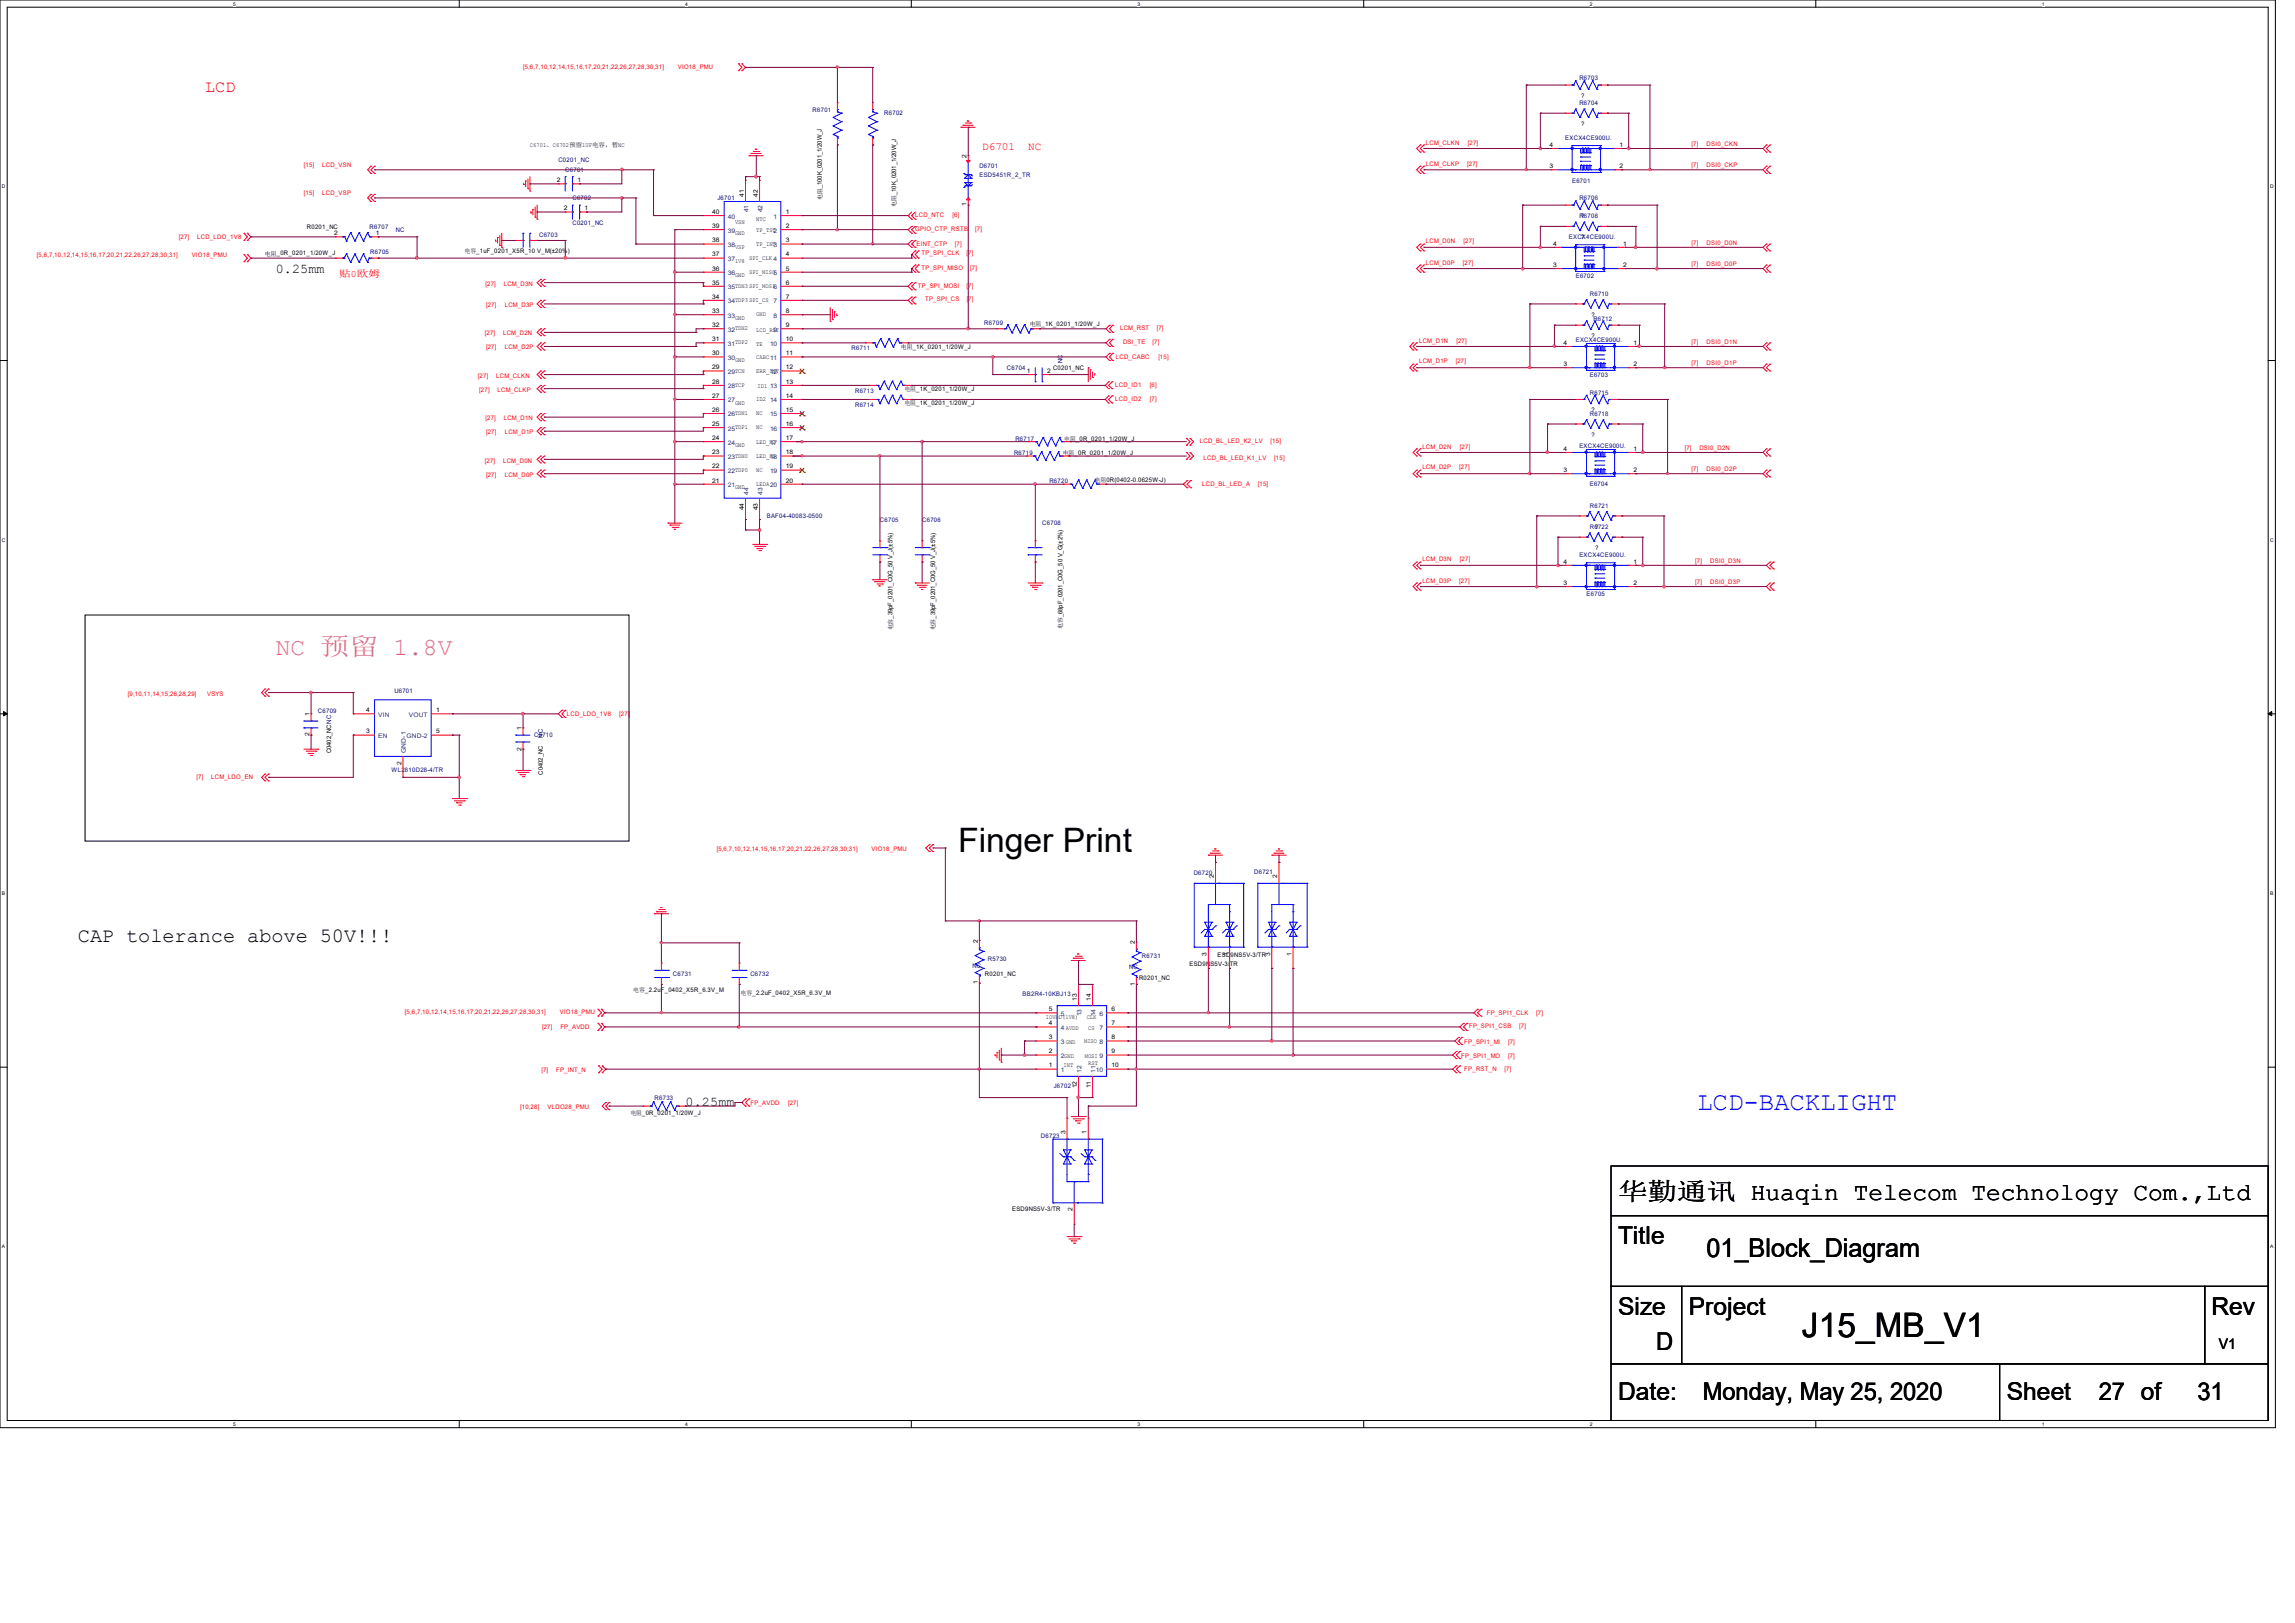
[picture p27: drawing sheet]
<svg xmlns="http://www.w3.org/2000/svg" width="297mm" height="210mm" viewBox="0 0 297 210" stroke-linecap="round" stroke-linejoin="round" font-family="sans-serif">
<defs><g id="words">
<g font-size="4.4">
<text x="124" y="110.2">Finger Print</text>
<text x="233.2" y="173.1">J15_MB_V1</text>
</g>
<text font-size="3.3" fill="#00f" x="219.7" y="143.7">LCD-BACKLIGHT</text>
<text font-size="3.3" x="220.9" y="162.6">01_Block_Diagram</text>
<text font-size="3.2" fill="#f0f" x="35.7" y="84.8">NC 预留 1.8V</text>
<g font-size="3.2">
<text x="209.4" y="155.2">华勤通讯 Huaqin Telecom Technology Com.,Ltd</text>
<text x="209.4" y="161">Title</text>
<text x="209.4" y="170.2">Size</text>
<text x="218.6" y="170.2">Project</text>
<text x="286.2" y="170.2">Rev</text>
<text x="214.3" y="174.8">D</text>
<text x="209.4" y="181.1">Date:</text>
<text x="220.4" y="181.1">Monday, May 25, 2020</text>
<text x="259.7" y="181.1">Sheet</text>
<text x="271.6" y="181.1">27 of</text>
<text x="284.4" y="181.1">31</text>
</g>
<text font-size="2.6" x="10.1" y="121.9">CAP tolerance above 50V!!!</text>
<text font-size="2.2" fill="#f00" x="26.5" y="11.9">LCD</text>
<text font-size="1.9" x="287.2" y="174.5">V1</text>
<g font-size="1.7">
<text x="35.7" y="35.3">0.25mm</text>
<text x="88.7" y="143.1">0.25mm</text>
</g>
<g font-size="1.4" fill="#f00">
<text x="127.1" y="19.5">D6701</text>
<text x="133.1" y="19.5">NC</text>
</g>
<text font-size="1.3" fill="#f00" x="43.9" y="35.8">贴0欧姆</text>
<g font-size=".8" fill="#f00">
<text x="67.7" y="8.9">[5,6,7,10,12,14,15,16,17,20,21,22,26,27,28,30,31]</text>
<text x="87.7" y="8.9">VIO18_PMU</text>
<text x="39.3" y="21.5">[15]</text>
<text x="41.7" y="21.5">LCD_VSN</text>
<text x="184.5" y="21.5">LCM_CLKP</text>
<text x="184.5" y="18.7">LCM_CLKN</text>
<text x="189.9" y="21.5">[27]</text>
<text x="190" y="18.7">[27]</text>
<text x="218.9" y="18.9">[7]</text>
<text x="218.9" y="21.6">[7]</text>
<text x="220.9" y="18.9">DSI0_CKN</text>
<text x="220.9" y="21.6">DSI0_CKP</text>
<text x="39.3" y="25.2">[15]</text>
<text x="41.7" y="25.2">LCD_VSP</text>
<text x="118.5" y="28.1">LCD_NTC</text>
<text x="118.5" y="29.9">GPIO_CTP_RSTB</text>
<text x="123.3" y="28.1">[6]</text>
<text x="126.2" y="29.9">[7]</text>
<text x="4.8" y="33.2">[5,6,7,10,12,14,15,16,17,20,21,22,26,27,28,30,31]</text>
<text x="23.2" y="30.9">[27]</text>
<text x="24.8" y="33.2">VIO18_PMU</text>
<text x="25.5" y="30.9">LCD_LDO_1V8</text>
<text x="118.6" y="31.8">EINT_CTP</text>
<text x="119.3" y="35">TP_SPI_MISO</text>
<text x="119.3" y="33.1">TP_SPI_CLK</text>
<text x="123.6" y="31.8">[7]</text>
<text x="125.1" y="33.1">[7]</text>
<text x="125.6" y="35">[7]</text>
<text x="184.5" y="31.5">LCM_D0N</text>
<text x="184.5" y="34.2">LCM_D0P</text>
<text x="189.3" y="34.2">[27]</text>
<text x="189.4" y="31.5">[27]</text>
<text x="218.9" y="34.4">[7]</text>
<text x="218.9" y="31.7">[7]</text>
<text x="220.9" y="34.4">DSI0_D0P</text>
<text x="220.9" y="31.7">DSI0_D0N</text>
<text x="62.8" y="37">[27]</text>
<text x="62.9" y="39.7">[27]</text>
<text x="65.2" y="37">LCM_D3N</text>
<text x="65.3" y="39.7">LCM_D3P</text>
<text x="118.8" y="37.3">TP_SPI_MOSI</text>
<text x="119.7" y="39">TP_SPI_CS</text>
<text x="125.1" y="37.3">[7]</text>
<text x="125.1" y="39">[7]</text>
<text x="62.7" y="43.4">[27]</text>
<text x="62.9" y="45.2">[27]</text>
<text x="65.1" y="43.4">LCM_D2N</text>
<text x="65.3" y="45.2">LCM_D2P</text>
<text x="144.4" y="46.4">LCD_CABC</text>
<text x="145" y="42.8">LCM_RST</text>
<text x="145.3" y="44.6">DSI_TE</text>
<text x="149.2" y="44.6">[7]</text>
<text x="149.7" y="42.8">[7]</text>
<text x="149.9" y="46.4">[15]</text>
<text x="183.7" y="44.3">LCM_D1N</text>
<text x="183.7" y="47">LCM_D1P</text>
<text x="188.4" y="47">[27]</text>
<text x="188.5" y="44.3">[27]</text>
<text x="218.9" y="47.2">[7]</text>
<text x="218.9" y="44.5">[7]</text>
<text x="220.9" y="47.2">DSI0_D1P</text>
<text x="220.9" y="44.5">DSI0_D1N</text>
<text x="61.9" y="48.9">[27]</text>
<text x="62" y="50.7">[27]</text>
<text x="64.2" y="48.9">LCM_CLKN</text>
<text x="64.4" y="50.7">LCM_CLKP</text>
<text x="144.3" y="51.9">LCD_ID2</text>
<text x="144.3" y="50.1">LCD_ID1</text>
<text x="148.8" y="51.9">[7]</text>
<text x="148.8" y="50.1">[6]</text>
<text x="62.7" y="59.9">[27]</text>
<text x="62.8" y="54.4">[27]</text>
<text x="62.9" y="56.2">[27]</text>
<text x="65.1" y="59.9">LCM_D0N</text>
<text x="65.2" y="54.4">LCM_D1N</text>
<text x="65.3" y="56.2">LCM_D1P</text>
<text x="155.3" y="57.4">LCD_BL_LED_K2_LV</text>
<text x="155.8" y="59.5">LCD_BL_LED_K1_LV</text>
<text x="164.4" y="57.4">[15]</text>
<text x="164.9" y="59.5">[15]</text>
<text x="184.1" y="58">LCM_D2N</text>
<text x="188.9" y="58">[27]</text>
<text x="218" y="58.2">[7]</text>
<text x="219.9" y="58.2">DSI0_D2N</text>
<text x="62.9" y="61.7">[27]</text>
<text x="65.3" y="61.7">LCM_D0P</text>
<text x="155.6" y="62.9">LCD_BL_LED_A</text>
<text x="162.8" y="62.9">[15]</text>
<text x="184.1" y="60.7">LCM_D2P</text>
<text x="188.9" y="60.7">[27]</text>
<text x="218.9" y="61">[7]</text>
<text x="220.9" y="61">DSI0_D2P</text>
<text x="184.1" y="72.6">LCM_D3N</text>
<text x="184.1" y="75.4">LCM_D3P</text>
<text x="188.9" y="75.4">[27]</text>
<text x="188.9" y="72.6">[27]</text>
<text x="219.4" y="75.6">[7]</text>
<text x="219.4" y="72.8">[7]</text>
<text x="221.3" y="75.6">DSI0_D3P</text>
<text x="221.3" y="72.8">DSI0_D3N</text>
<text x="16.6" y="90">[9,10,11,14,15,26,28,29]</text>
<text x="26.8" y="90">VSYS</text>
<text x="73.4" y="92.7">LCD_LDO_1V8</text>
<text x="80.1" y="92.7">[27]</text>
<text x="25.4" y="100.8">[7]</text>
<text x="27.3" y="100.8">LCM_LDO_EN</text>
<text x="92.8" y="110.1">[5,6,7,10,12,14,15,16,17,20,21,22,26,27,28,30,31]</text>
<text x="112.8" y="110.1">VIO18_PMU</text>
<text x="52.4" y="131.2">[5,6,7,10,12,14,15,16,17,20,21,22,26,27,28,30,31]</text>
<text x="72.4" y="131.2">VIO18_PMU</text>
<text x="192.4" y="131.4">FP_SPI1_CLK</text>
<text x="198.8" y="131.4">[7]</text>
<text x="70.1" y="133.2">[27]</text>
<text x="72.5" y="133.2">FP_AVDD</text>
<text x="189.1" y="136.9">FP_SPI1_MO</text>
<text x="189.5" y="135.1">FP_SPI1_MI</text>
<text x="190.1" y="133">FP_SPI1_CSB</text>
<text x="195.2" y="135.1">[7]</text>
<text x="195.2" y="136.9">[7]</text>
<text x="196.6" y="133">[7]</text>
<text x="67.3" y="143.5">[10,28]</text>
<text x="70.1" y="138.8">[7]</text>
<text x="70.9" y="143.5">VLDO28_PMU</text>
<text x="72" y="138.8">FP_INT_N</text>
<text x="97.1" y="143">FP_AVDD</text>
<text x="102" y="143">[27]</text>
<text x="189.5" y="138.6">FP_RST_N</text>
<text x="194.7" y="138.6">[7]</text>
</g>
<g font-size=".8" fill="#000080">
<text x="204.4" y="10.4">R6703</text>
<text x="105.2" y="14.5">R6701</text>
<text x="114.4" y="14.9">R6702</text>
<text x="204.4" y="13.6">R6704</text>
<text x="72.3" y="20.9">C0201_NC</text>
<text x="73.2" y="22.3">C6701</text>
<text x="126.8" y="21.8">D6701</text>
<text x="126.8" y="22.9">ESD5451R_2_TR</text>
<text x="202.6" y="18.2">EXCX4CE900U.</text>
<text x="203.5" y="23.6">E6701</text>
<text x="47.8" y="29.6">R6707</text>
<text x="74.1" y="25.9">C6702</text>
<text x="74.1" y="29.1">C0201_NC</text>
<text x="92.8" y="25.9">J6701</text>
<text x="204.4" y="25.9">R6706</text>
<text x="204.4" y="28.2">R6708</text>
<text x="47.9" y="32.9">R6705</text>
<text x="51.2" y="30.1">NC</text>
<text x="69.8" y="30.6">C6703</text>
<text x="203" y="30.9">EXCX4CE900U.</text>
<text x="203.9" y="36">E6702</text>
<text x="205.8" y="38.3">R6710</text>
<text x="206.2" y="41.5">R6712</text>
<text x="110.2" y="45.3">R6711</text>
<text x="127.4" y="42">R6709</text>
<text x="130.3" y="47.9">C6704</text>
<text x="137.5" y="47" transform="rotate(-90 137.5 47)">NC</text>
<text x="203.9" y="44.2">EXCX4CE900U.</text>
<text x="110.7" y="50.8">R6713</text>
<text x="110.7" y="52.6">R6714</text>
<text x="205.8" y="48.8">E6703</text>
<text x="205.8" y="51.1">R6715</text>
<text x="205.8" y="53.8">R6718</text>
<text x="131.2" y="58.8">R6719</text>
<text x="131.4" y="57">R6717</text>
<text x="204.4" y="57.9">EXCX4CE900U.</text>
<text x="135.8" y="62.5">R6720</text>
<text x="205.8" y="62.9">E6704</text>
<text x="205.8" y="65.7">R6721</text>
<text x="99.2" y="67.1">BAF04-40083-0500</text>
<text x="113.9" y="67.5">C6705</text>
<text x="119.3" y="67.5">C6706</text>
<text x="134.9" y="68">C6708</text>
<text x="205.8" y="68.5">R6722</text>
<text x="204.4" y="72.1">EXCX4CE900U.</text>
<text x="205.3" y="77.1">E6705</text>
<text x="51.1" y="89.7">U6701</text>
<text x="41.2" y="92.2">C6709</text>
<text x="69.1" y="95.3">C6710</text>
<text x="70.3" y="95.5" transform="rotate(-90 70.3 95.5)">NC</text>
<text x="50.7" y="99.9">WL2810D28-4/TR</text>
<text x="154.5" y="113.2">D6720</text>
<text x="162.3" y="113.2">D6721</text>
<text x="125.9" y="125.2">NC</text>
<text x="127.9" y="124.3">R5730</text>
<text x="146.1" y="125.4">NC</text>
<text x="147.8" y="123.9">R6731</text>
<text x="87.1" y="126.3">C6731</text>
<text x="97.1" y="126.3">C6732</text>
<text x="132.3" y="128.9">BB2R4-10KBJ13</text>
<text x="84.7" y="142.4">R6733</text>
<text x="136.4" y="140.8">J6702</text>
<text x="134.7" y="147.3">D6723</text>
</g>
<g font-size=".8">
<text x="204.6" y="12.7">?</text>
<text x="204.6" y="16.3">?</text>
<text x="68.6" y="19">C6701、C6702预留1UF电容，暂NC</text>
<text x="72.1" y="23.6">2</text>
<text x="74.7" y="23.6">1</text>
<text x="125.1" y="20.4" transform="rotate(-90 125.1 20.4)">2</text>
<text x="200.5" y="21.8">3</text>
<text x="200.5" y="19">4</text>
<text x="209.6" y="19">1</text>
<text x="209.6" y="21.8">2</text>
<text x="39.7" y="29.6">R0201_NC</text>
<text x="73" y="27.2">2</text>
<text x="75.7" y="27.2">1</text>
<text x="92.2" y="29.5">39</text>
<text x="92.2" y="27.7">40</text>
<text x="95.1" y="29">VSN</text>
<text x="96.3" y="25.4" transform="rotate(-90 96.3 25.4)">41</text>
<text x="97.9" y="28.6">NTC</text>
<text x="97.9" y="30">TP_TST2</text>
<text x="98.1" y="25.4" transform="rotate(-90 98.1 25.4)">42</text>
<text x="101.7" y="27.7">1</text>
<text x="101.7" y="29.5">2</text>
<text x="106.4" y="25.9" transform="rotate(-90 106.4 25.9)">电阻_100K_0201_1/20W_J</text>
<text x="116" y="26.8" transform="rotate(-90 116 26.8)">电阻_10K_0201_1/20W_J</text>
<text x="125.1" y="26.7" transform="rotate(-90 125.1 26.7)">1</text>
<text x="204.6" y="28.2">?</text>
<text x="34.3" y="33.1">电阻_0R_0201_1/20W_J</text>
<text x="43.3" y="30.4">2</text>
<text x="48.6" y="30.4">1</text>
<text x="60.1" y="32.8">电容_1uF_0201_X5R_10 V_M(±20%)</text>
<text x="92.2" y="35">36</text>
<text x="92.2" y="33.2">37</text>
<text x="92.2" y="31.4">38</text>
<text x="95.1" y="30.4">GND</text>
<text x="95.1" y="35.9">GND</text>
<text x="95.1" y="34.1">1V8</text>
<text x="95.1" y="32.3">VSP</text>
<text x="96.9" y="33.6">SPI_CLK 4</text>
<text x="96.9" y="35.4">SPI_MISO5</text>
<text x="97.9" y="31.8">TP_INT3</text>
<text x="101.7" y="31.4">3</text>
<text x="101.7" y="33.2">4</text>
<text x="101.7" y="35">5</text>
<text x="201" y="34.5">3</text>
<text x="201" y="31.8">4</text>
<text x="204.6" y="30.9">?</text>
<text x="210.1" y="31.8">1</text>
<text x="210.1" y="34.5">2</text>
<text x="92.2" y="40.5">33</text>
<text x="92.2" y="38.6">34</text>
<text x="92.2" y="36.8">35</text>
<text x="95.1" y="41.4">GND</text>
<text x="97.9" y="40.9">GND</text>
<text x="101.7" y="36.8">6</text>
<text x="101.7" y="38.6">7</text>
<text x="101.7" y="40.5">8</text>
<text x="206" y="41">?</text>
<text x="92.2" y="47.8">29</text>
<text x="92.2" y="46">30</text>
<text x="92.2" y="44.2">31</text>
<text x="92.2" y="42.3">32</text>
<text x="95.1" y="46.9">GND</text>
<text x="97.9" y="46.4">CABC11</text>
<text x="97.9" y="44.8">TE</text>
<text x="97.9" y="42.9">LCD_RST</text>
<text x="101.7" y="42.3">9</text>
<text x="101.7" y="44.2">10</text>
<text x="101.7" y="46">11</text>
<text x="101.7" y="47.8">12</text>
<text x="116.6" y="45.1">电阻_1K_0201_1/20W_J</text>
<text x="133.3" y="42.2">电阻_1K_0201_1/20W_J</text>
<text x="136.3" y="47.9">C0201_NC</text>
<text x="202.4" y="47.4">3</text>
<text x="202.4" y="44.6">4</text>
<text x="206" y="43.8">?</text>
<text x="211.4" y="44.6">1</text>
<text x="211.4" y="47.4">2</text>
<text x="92.2" y="53.3">26</text>
<text x="92.2" y="51.5">27</text>
<text x="92.2" y="49.7">28</text>
<text x="95.1" y="52.4">GND</text>
<text x="97.9" y="53.7">NC</text>
<text x="97.9" y="48.3">ERR_INT</text>
<text x="97.9" y="51.9">ID2</text>
<text x="98" y="50.2">ID1</text>
<text x="101.7" y="49.7">13</text>
<text x="101.7" y="51.5">14</text>
<text x="101.7" y="53.3">15</text>
<text x="117.1" y="50.6">电阻_1K_0201_1/20W_J</text>
<text x="117.1" y="52.5">电阻_1K_0201_1/20W_J</text>
<text x="132.9" y="48.3">1</text>
<text x="135.5" y="48.3">2</text>
<text x="206" y="53.3">?</text>
<text x="92.2" y="58.8">23</text>
<text x="92.2" y="56.9">24</text>
<text x="92.2" y="55.1">25</text>
<text x="95.1" y="57.8">GND</text>
<text x="97.9" y="55.5">NC</text>
<text x="97.9" y="57.4">LED_K2</text>
<text x="97.9" y="59.2">LED_K1</text>
<text x="101.7" y="55.1">16</text>
<text x="101.7" y="56.9">17</text>
<text x="101.7" y="58.8">18</text>
<text x="137.5" y="58.8">电阻_0R_0201_1/20W_J</text>
<text x="137.7" y="57">电阻_0R_0201_1/20W_J</text>
<text x="202.4" y="58.3">4</text>
<text x="206" y="56.6">?</text>
<text x="211.4" y="58.3">1</text>
<text x="92.2" y="62.4">21</text>
<text x="92.2" y="60.6">22</text>
<text x="95.1" y="63.3">GND</text>
<text x="97.9" y="61">NC</text>
<text x="97.9" y="62.9">LEDA20</text>
<text x="101.7" y="60.6">19</text>
<text x="101.7" y="62.4">20</text>
<text x="141.6" y="62.3">电阻0R(0402-0.0625W-J)</text>
<text x="202.4" y="61.1">3</text>
<text x="211.4" y="61.1">2</text>
<text x="96.3" y="66" transform="rotate(-90 96.3 66)">44</text>
<text x="98.1" y="66" transform="rotate(-90 98.1 66)">43</text>
<text x="206.4" y="68.5">?</text>
<text x="206.4" y="71.2">?</text>
<text x="202.4" y="75.7">3</text>
<text x="202.4" y="72.9">4</text>
<text x="211.4" y="72.9">1</text>
<text x="211.4" y="75.7">2</text>
<text x="115.5" y="81.6" transform="rotate(-90 115.5 81.6)">电容_39pF_0201_C0G_50 V_J(±5%)</text>
<text x="121" y="81.6" transform="rotate(-90 121 81.6)">电容_39pF_0201_C0G_50 V_J(±5%)</text>
<text x="137.5" y="81.4" transform="rotate(-90 137.5 81.4)">电容_68pF_0201_C0G_50 V_G(±2%)</text>
<text x="40" y="95.3" transform="rotate(-90 40 95.3)">2</text>
<text x="40" y="92.7" transform="rotate(-90 40 92.7)">1</text>
<text x="47.4" y="94.9">3</text>
<text x="47.4" y="92.2">4</text>
<text x="56.4" y="92.2">1</text>
<text x="56.4" y="94.9">5</text>
<text x="67.5" y="94.5" transform="rotate(-90 67.5 94.5)">1</text>
<text x="42.8" y="97.5" transform="rotate(-90 42.8 97.5)">C0402_NCNC</text>
<text x="51.9" y="99" transform="rotate(-90 51.9 99)">2</text>
<text x="67.5" y="97.1" transform="rotate(-90 67.5 97.1)">2</text>
<text x="70.3" y="100.3" transform="rotate(-90 70.3 100.3)">C0402_NC</text>
<text x="157.1" y="113.7" transform="rotate(-90 157.1 113.7)">2</text>
<text x="165.3" y="113.7" transform="rotate(-90 165.3 113.7)">2</text>
<text x="126.5" y="122" transform="rotate(-90 126.5 122)">2</text>
<text x="146.8" y="122.2" transform="rotate(-90 146.8 122.2)">2</text>
<text x="153.9" y="125">ESD9NS5V-3/TR</text>
<text x="156.2" y="123.7" transform="rotate(-90 156.2 123.7)">3</text>
<text x="157.6" y="123.9">ESD9NS5V-3/TR</text>
<text x="158.9" y="123.7" transform="rotate(-90 158.9 123.7)">1</text>
<text x="164.4" y="123.7" transform="rotate(-90 164.4 123.7)">3</text>
<text x="167.1" y="123.7" transform="rotate(-90 167.1 123.7)">1</text>
<text x="82" y="128.4">电容_2.2uF_0402_X5R_6.3V_M</text>
<text x="95.8" y="128.7">电容_2.2uF_0402_X5R_6.3V_M</text>
<text x="126.5" y="127.4" transform="rotate(-90 126.5 127.4)">1</text>
<text x="127.5" y="126.3">R0201_NC</text>
<text x="135.3" y="131.9">IOVDD(1V8)</text>
<text x="135.7" y="130.8">5</text>
<text x="139.4" y="129.5" transform="rotate(-90 139.4 129.5)">13</text>
<text x="140.6" y="131.9">CLK</text>
<text x="141.2" y="129.5" transform="rotate(-90 141.2 129.5)">14</text>
<text x="143.9" y="130.8">6</text>
<text x="146.8" y="127.6" transform="rotate(-90 146.8 127.6)">1</text>
<text x="147.4" y="126.9">R0201_NC</text>
<text x="135.7" y="136.3">2</text>
<text x="135.7" y="134.5">3</text>
<text x="135.7" y="132.7">4</text>
<text x="140.3" y="135">MISO 8</text>
<text x="140.4" y="136.9">MOSI 9</text>
<text x="140.8" y="133.3">CS</text>
<text x="140.8" y="137.8">RST</text>
<text x="143.9" y="132.7">7</text>
<text x="143.9" y="134.5">8</text>
<text x="143.9" y="136.3">9</text>
<text x="135.7" y="138.1">1</text>
<text x="137.6" y="138">INT</text>
<text x="139.4" y="140.8" transform="rotate(-90 139.4 140.8)">12</text>
<text x="141.2" y="140.8" transform="rotate(-90 141.2 140.8)">11</text>
<text x="143.9" y="138.1">10</text>
<text x="81.6" y="144.2">电阻_0R_0201_1/20W_J</text>
<text x="137.9" y="146.8" transform="rotate(-90 137.9 146.8)">3</text>
<text x="140.6" y="146.8" transform="rotate(-90 140.6 146.8)">1</text>
<text x="131" y="156.8">ESD9NS5V-3/TR</text>
<text x="138.8" y="156.8" transform="rotate(-90 138.8 156.8)">2</text>
</g>
<g font-size=".8" fill="#004080">
<text x="94.2" y="28.3">40</text>
<text x="96.9" y="27.5" transform="rotate(-90 96.9 27.5)">41</text>
<text x="98.7" y="27.5" transform="rotate(-90 98.7 27.5)">42</text>
<text x="100.1" y="28.3">1</text>
<text x="94.2" y="35.6">36</text>
<text x="94.2" y="33.8">37</text>
<text x="94.2" y="32">38</text>
<text x="94.2" y="30.1">39</text>
<text x="94.2" y="41.1">33</text>
<text x="94.2" y="39.2">34TDP3SPI_CS</text>
<text x="94.2" y="37.4">35TDN3SPI_MOSI6</text>
<text x="100.1" y="39.2">7</text>
<text x="100.1" y="41.1">8</text>
<text x="94.2" y="46.6">30</text>
<text x="94.2" y="44.7">31TDP2</text>
<text x="94.2" y="42.9">32TDN2</text>
<text x="99.7" y="44.7">10</text>
<text x="100.1" y="42.9">9</text>
<text x="94.2" y="53.9">26TDN1</text>
<text x="94.2" y="52.1">27</text>
<text x="94.2" y="50.2">28TCP</text>
<text x="94.2" y="48.4">29TCN</text>
<text x="99.7" y="48.4">12</text>
<text x="99.7" y="50.2">13</text>
<text x="99.7" y="52.1">14</text>
<text x="99.7" y="53.9">15</text>
<text x="94.2" y="59.4">23TDN0</text>
<text x="94.2" y="57.5">24</text>
<text x="94.2" y="55.7">25TDP1</text>
<text x="99.7" y="55.7">16</text>
<text x="99.7" y="57.5">17</text>
<text x="99.7" y="59.4">18</text>
<text x="94.2" y="63">21</text>
<text x="94.2" y="61.2">22TDP0</text>
<text x="96.9" y="64" transform="rotate(-90 96.9 64)">44</text>
<text x="98.7" y="64" transform="rotate(-90 98.7 64)">43</text>
<text x="99.7" y="61.2">19</text>
<text x="48.9" y="95.5">EN</text>
<text x="48.9" y="92.7">VIN</text>
<text x="52.6" y="95.5">GND-2</text>
<text x="52.9" y="92.7">VOUT</text>
<text x="52.5" y="97.4" transform="rotate(-90 52.5 97.4)">GND-1</text>
<text x="137.3" y="131.4">5</text>
<text x="139.9" y="131.5" transform="rotate(-90 139.9 131.5)">13</text>
<text x="141.8" y="131.5" transform="rotate(-90 141.8 131.5)">14</text>
<text x="142.3" y="131.4">6</text>
<text x="137.3" y="136.9">2GND</text>
<text x="137.3" y="135.1">3 GND</text>
<text x="137.3" y="133.3">4 AVDD</text>
<text x="142.3" y="133.3">7</text>
<text x="137.3" y="138.7">1</text>
<text x="139.9" y="138.8" transform="rotate(-90 139.9 138.8)">12</text>
<text x="141.8" y="138.8" transform="rotate(-90 141.8 138.8)">11</text>
<text x="141.8" y="138.7">10</text>
</g>
<g font-size=".6">
<text x="30.2" y=".7">5</text>
<text x="88.7" y=".7">4</text>
<text x="147.2" y=".7">3</text>
<text x="205.7" y=".7">2</text>
<text x="264.2" y=".7">1</text>
<text x=".3" y="24.4">D</text>
<text x="293.8" y="24.4">D</text>
<text x=".3" y="70.1">C</text>
<text x="293.8" y="70.1">C</text>
<text x=".3" y="115.8">B</text>
<text x="293.8" y="115.8">B</text>
<text x=".3" y="161.5">A</text>
<text x="293.8" y="161.5">A</text>
<text x="30.2" y="184.5">5</text>
<text x="88.7" y="184.5">4</text>
<text x="147.2" y="184.5">3</text>
<text x="205.7" y="184.5">2</text>
<text x="264.2" y="184.5">1</text>
</g>
</g></defs>
<path d="M0 0h294.5v184.7h-294.5zM.9 .9h292.6v182.9h-292.6z" fill="none" stroke="#000" stroke-width=".13"/>
<g fill="#fff">
<path d="M30.2 .1h.3v.7h-.3z"/>
<path d="M30.2 183.9h.3v.8h-.3z"/>
</g>
<path d="M59.4 0v.9M59.4 183.8v.9" fill="none" stroke="#000" stroke-width=".13"/>
<g fill="#fff">
<path d="M88.7 .1h.3v.7h-.3z"/>
<path d="M88.7 183.9h.3v.8h-.3z"/>
</g>
<path d="M117.9 0v.9M117.9 183.8v.9" fill="none" stroke="#000" stroke-width=".13"/>
<g fill="#fff">
<path d="M147.2 .1h.3v.7h-.3z"/>
<path d="M147.2 183.9h.3v.8h-.3z"/>
</g>
<path d="M176.5 0v.9M176.5 183.8v.9" fill="none" stroke="#000" stroke-width=".13"/>
<g fill="#fff">
<path d="M205.7 .1h.4v.7h-.4z"/>
<path d="M205.7 183.9h.4v.8h-.4z"/>
</g>
<path d="M235 0v.9M235 183.8v.9" fill="none" stroke="#000" stroke-width=".13"/>
<g fill="#fff">
<path d="M264.2 .1h.4v.7h-.4z"/>
<path d="M264.2 183.9h.4v.8h-.4z"/>
<path d="M.3 23.8h.4v.7h-.4z"/>
<path d="M293.8 23.8h.5v.7h-.5z"/>
<path d="M.3 69.5h.4v.7h-.4z"/>
<path d="M293.8 69.5h.5v.7h-.5z"/>
</g>
<path d="M0 46.7h.9M293.5 46.7h1" fill="none" stroke="#000" stroke-width=".13"/>
<g fill="#fff">
<path d="M.3 115.2h.4v.8h-.4z"/>
<path d="M293.8 115.2h.4v.8h-.4z"/>
</g>
<path d="M0 92.4h.9M293.5 92.4h1" fill="none" stroke="#000" stroke-width=".13"/>
<path d="M.5 92.1l.4 .3-.4 .2zM293.5 92.4l.5-.3v.5z" fill="#000" stroke="#000" stroke-width=".13"/>
<g fill="#fff">
<path d="M.3 161h.3v.7h-.3z"/>
<path d="M293.8 161h.4v.7h-.4z"/>
</g>
<path d="M11 79.6h70.4v29.2h-70.4zM0 138.1h.9M293.5 138.1h1M208.5 157.3h85v9.2h-85zM208.5 150.9h85v6.4h-85zM208.5 166.5h9.1v10h-9.1zM208.5 176.5h50.3v7.3h-50.3zM217.6 166.5h67.7v10h-67.7zM258.8 176.5h34.7v7.3h-34.7zM285.3 166.5h8.2v10h-8.2z" fill="none" stroke="#000" stroke-width=".13"/>
<g fill="none" stroke="#f00" stroke-width=".13">
<path d="M95.6 8.3h.1M95.6 9.1h.1M95.6 8.3l.4 .4-.4 .4M96 9.1h.1M96 8.3h.1M96 8.3l.5 .4-.5 .4M97.2 19.9h.1M97.2 19.9h1.3M97.5 19.6h.7M97.7 19.3h.1M97.7 19.3h.3M98.2 19.6h.1"/>
<path d="M108.4 18.8h.1M108.4 13.3h.1M108.4 13.3v.9M108.4 17.9v.9M112.9 18.8h.1M112.9 13.3h.1M112.9 13.3v.9M112.9 17.9v.9M124.4 16.5h.1M124.4 16.5h1.8M124.6 16.2h.1M124.6 16.2h1.3"/>
<path d="M124.9 15.9h.7M125.2 15.7h.1M125.2 15.7h.2M125.6 15.9h.1M183.8 18.8h.1M183.8 19.7h.1M183.8 18.8l-.5 .4 .5 .5M184.3 18.8h.1M184.3 19.7h.1M184.3 18.8l-.5 .4 .5 .5M200.7 19.2h.1M200.7 19.2h.9"/>
<path d="M202.6 11h.1M202.6 14.6h.1M202.6 11h.9M202.6 14.6h.9M207.1 11h.9M207.1 14.6h.9M208 11h.1M208 14.6h.1M209 19.2h.9M209.9 19.2h.1M228.6 18.8h.1M228.6 19.7h.1"/>
<path d="M228.6 18.8l-.4 .4 .4 .5M229.1 19.7h.1M229.1 18.8h.1M229.1 18.8l-.5 .4 .5 .5M31.6 32.9h.1M31.6 33.9h.1M31.6 31.1h.1M31.6 30.2h.1M31.6 32.9l.4 .5-.4 .5M31.6 30.2l.4 .4-.4 .5M32 33.9h.1M32 32.9h.1"/>
<path d="M32 30.2h.1M32 31.1h.1M32 32.9l.5 .5-.5 .5M32 30.2l.5 .4-.5 .5M43.4 33.4h.1M43.4 30.6h.1M43.4 33.4h1M43.4 30.6h1M48 25.1h.1M48 26.1h.1M48 21.5h.1M48 22.4h.1"/>
<path d="M48 25.1l-.4 .5 .4 .5M48 21.5l-.4 .5 .4 .4M48 33.4h.9M48 30.6h.9M48.5 25.1h.1M48.5 26.1h.1M48.5 21.5h.1M48.5 22.4h.1M48.5 25.1l-.5 .5 .5 .5M48.5 21.5l-.5 .5 .5 .4M48.9 33.4h.1M48.9 30.6h.1"/>
<path d="M64.1 31.2h.1M64.1 31v.2M64.4 30.7h.1M64.4 30.7v.8M64.7 31.7h.1M64.7 30.5v1.2M64.9 32h.1M64.9 30.2v1.8M66.8 31.1h.1M66.8 31.1h.9M67.8 23.9h.1M67.8 23.7v.2"/>
<path d="M68 23.4h.1M68 23.4v.8M68.3 24.4h.1M68.3 23.2v1.2M68.6 24.7h.1M68.6 22.9v1.8M68.6 31.1h.9M68.7 27.6h.1M68.7 27.3v.3M69 27.1h.1M69 27.1v.7M69.3 28.1h.1"/>
<path d="M69.3 26.8v1.3M69.5 28.4h.1M69.5 31.1h.1M69.5 26.5v1.9M70 36.2h.1M70 37h.1M70 38.9h.1M70 39.8h.1M70 36.2l-.5 .4 .5 .4M70 38.9l-.5 .4 .5 .5M70.4 36.2h.1M70.4 37h.1"/>
<path d="M70.4 38.9h.1M70.4 39.8h.1M70.4 36.2l-.4 .4 .4 .4M70.4 38.9l-.4 .4 .4 .5M72.3 23.8h.1M72.3 23.8h.9M73.2 27.4h.1M73.2 27.4h.9M74.1 23.8h.9M75 23.8h.1M75 27.4h.9M75.9 27.4h.1"/>
<path d="M91 38.9h.1M91 37h.1M91 35.2h.1M91 33.4h.1M91 31.6h.1M91 29.7h.1M91 27.9h.1M91 33.4h2.7M91 27.9h2.7M91 29.7h2.7M91 31.6h2.7M91 35.2h2.7"/>
<path d="M91 37h2.7M91 38.9h2.7M96.5 23.3h.1M96.5 23.3v2.8M96.9 20.2h.1M96.9 20.2h1.9M98.3 23.3h.1M98.3 23.3v2.8M101 33.4h2.8M101 27.9h2.8M101 29.7h2.8M101 31.6h2.8"/>
<path d="M101 35.2h2.8M101 37h2.8M101 38.9h2.8M103.8 27.9h.1M103.8 29.7h.1M103.8 31.6h.1M103.8 33.4h.1M103.8 35.2h.1M103.8 37h.1M103.8 38.9h.1M107.4 39.8v1.8M117.5 27.9h.1"/>
<path d="M117.5 27.9l.5 .5M118 27.9h.1M118 28.4h.1M118 32h.1M118 31.1h.1M118 30.2h.1M118 29.3h.1M118 37.5h.1M118 36.6h.1M118 39.3h.1M118 38.4h.1M118 27.9l.4 .5"/>
<path d="M118 27.4l-.5 .5M118 31.1l-.5 .5 .5 .4M118 29.3l-.5 .4 .5 .5M118 36.6l-.5 .4 .5 .5M118 38.4l-.5 .5 .5 .4M118.4 28.4h.1M118.4 31.1h.1M118.4 32h.1M118.4 29.3h.1M118.4 30.2h.1M118.4 36.6h.1M118.4 37.5h.1"/>
<path d="M118.4 38.4h.1M118.4 39.3h.1M118.4 35.2h.1M118.4 34.3h.1M118.4 33.4h.1M118.4 32.5h.1M118.4 27.4l-.4 .5M118.4 31.1l-.4 .5 .4 .4M118.4 29.3l-.4 .4 .4 .5M118.4 36.6l-.4 .4 .4 .5M118.4 38.4l-.4 .5 .4 .4M118.4 34.3l-.4 .5 .4 .4"/>
<path d="M118.4 32.5l-.4 .4 .4 .5M118.9 34.3h.1M118.9 35.2h.1M118.9 32.5h.1M118.9 33.4h.1M118.9 34.3l-.5 .5 .5 .4M118.9 32.5l-.5 .4 .5 .5M125.3 26.5h.1M125.3 20.2h.1M125.3 20.2v.8M125.3 25.6v.9M183.8 21.5h.1"/>
<path d="M183.8 22.4h.1M183.8 31.6h.1M183.8 32.5h.1M183.8 34.3h.1M183.8 35.2h.1M183.8 21.5l-.5 .5 .5 .4M183.8 31.6l-.5 .4 .5 .5M183.8 34.3l-.5 .5 .5 .4M184.3 21.5h.1M184.3 22.4h.1M184.3 31.6h.1M184.3 32.5h.1"/>
<path d="M184.3 34.3h.1M184.3 35.2h.1M184.3 21.5l-.5 .5 .5 .4M184.3 31.6l-.5 .4 .5 .5M184.3 34.3l-.5 .5 .5 .4M200.7 22h.1M200.7 22h.9M201.2 34.8h.1M201.2 32h.1M201.2 32h.9M201.2 34.8h.9M202.6 26.5h.1"/>
<path d="M202.6 29.3h.1M202.6 26.5h.9M202.6 29.3h.9M203.9 39.3h.1M203.9 39.3h1M207.1 26.5h.9M207.1 29.3h.9M208 26.5h.1M208 29.3h.1M208.5 39.3h.9M209 22h.9M209.4 39.3h.1"/>
<path d="M209.4 32h.9M209.4 34.8h.9M209.9 22h.1M210.3 32h.1M210.3 34.8h.1M228.6 34.3h.1M228.6 35.2h.1M228.6 31.6h.1M228.6 32.5h.1M228.6 21.5h.1M228.6 22.4h.1M228.6 34.3l-.4 .5 .4 .4"/>
<path d="M228.6 31.6l-.4 .4 .4 .5M228.6 21.5l-.4 .5 .4 .4M229.1 35.2h.1M229.1 34.3h.1M229.1 32.5h.1M229.1 31.6h.1M229.1 22.4h.1M229.1 21.5h.1M229.1 34.3l-.5 .5 .5 .4M229.1 31.6l-.5 .4 .5 .5M229.1 21.5l-.5 .5 .5 .4M70 55.3h.1"/>
<path d="M70 56.3h.1M70 53.5h.1M70 54.4h.1M70 48h.1M70 48.9h.1M70 49.9h.1M70 50.8h.1M70 44.4h.1M70 45.3h.1M70 42.5h.1M70 43.4h.1M70 59h.1"/>
<path d="M70 59.9h.1M70 55.3l-.5 .5 .5 .5M70 53.5l-.5 .5 .5 .4M70 48l-.5 .5 .5 .4M70 49.9l-.5 .4 .5 .5M70 44.4l-.5 .4 .5 .5M70 42.5l-.5 .5 .5 .4M70 59l-.5 .4 .5 .5M70.4 55.3h.1M70.4 56.3h.1M70.4 53.5h.1M70.4 54.4h.1"/>
<path d="M70.4 48h.1M70.4 48.9h.1M70.4 49.9h.1M70.4 50.8h.1M70.4 44.4h.1M70.4 45.3h.1M70.4 42.5h.1M70.4 43.4h.1M70.4 59h.1M70.4 59.9h.1M70.4 55.3l-.4 .5 .4 .5M70.4 53.5l-.4 .5 .4 .4"/>
<path d="M70.4 48l-.4 .5 .4 .4M70.4 49.9l-.4 .4 .4 .5M70.4 44.4l-.4 .4 .4 .5M70.4 42.5l-.4 .5 .4 .4M70.4 59l-.4 .4 .4 .5M91 59h.1M91 57.1h.1M91 55.3h.1M91 53.5h.1M91 51.7h.1M91 49.9h.1M91 48h.1"/>
<path d="M91 46.2h.1M91 44.4h.1M91 42.5h.1M91 40.7h.1M91 44.4h2.7M91 51.7h2.7M91 42.5h2.7M91 49.9h2.7M91 59h2.7M91 57.1h2.7M91 40.7h2.7M91 46.2h2.7"/>
<path d="M91 48h2.7M91 53.5h2.7M91 55.3h2.7M101 44.4h2.8M101 51.7h2.8M101 42.5h2.8M101 49.9h2.8M101 59h2.8M101 57.1h2.8M101 40.7h2.8M101 46.2h2.8M101 48h2.8"/>
<path d="M101 53.5h2.8M101 55.3h2.8M103.8 40.7h.1M103.8 42.5h.1M103.8 44.4h.1M103.8 46.2h.1M103.8 48h.1M103.8 49.9h.1M103.8 51.7h.1M103.8 53.5h.1M103.8 55.3h.1M103.8 57.1h.1"/>
<path d="M103.8 59h.1M107.4 41.6h.1M107.7 41.4h.1M107.7 40v1.4M108 40.3h.1M108 40.3v.8M108.3 40.8h.1M108.3 40.6v.2M112 44.4h.1M112 44.4h.9M112.5 49.9h.1M112.5 51.7h.1"/>
<path d="M112.5 51.7h.9M112.5 49.9h.9M116.6 44.4h.9M117.1 51.7h.9M117.1 49.9h.9M117.5 44.4h.1M118 49.9h.1M118 51.7h.1M129 42.5h.1M129 42.5h1M132.9 59h.1M132.9 59h.9"/>
<path d="M133.1 48.5h.1M133.1 57.1h.1M133.1 48.5h.9M133.1 57.1h.9M133.6 42.5h.9M134.5 42.5h.1M134.9 48.5h.9M135.8 48.5h.1M137.5 59h.8M137.6 57.1h1M138.3 59h.1M138.6 57.1h.1"/>
<path d="M140.8 47.6h.1M140.8 47.6v1.8M141.1 47.8h.1M141.1 47.8v1.3M141.4 48.9h.1M141.4 48.1v.8M141.6 48.4h.1M141.6 48.4v.2M143.5 52.2h.1M143.5 51.2h.1M143.5 50.3h.1M143.5 49.4h.1"/>
<path d="M143.5 51.2l-.5 .5 .5 .5M143.5 49.4l-.5 .5 .5 .4M143.6 45.7h.1M143.6 46.7h.1M143.6 43.9h.1M143.6 44.8h.1M143.6 42.1h.1M143.6 43h.1M143.6 45.7l-.5 .5 .5 .5M143.6 43.9l-.5 .5 .5 .4M143.6 42.1l-.5 .4 .5 .5M143.9 51.2h.1"/>
<path d="M143.9 52.2h.1M143.9 49.4h.1M143.9 50.3h.1M143.9 51.2l-.4 .5 .4 .5M143.9 49.4l-.4 .5 .4 .4M144 46.7h.1M144 45.7h.1M144 44.8h.1M144 43.9h.1M144 43h.1M144 42.1h.1M144 45.7l-.4 .5 .4 .5"/>
<path d="M144 43.9l-.4 .5 .4 .4M144 42.1l-.4 .4 .4 .5M153.5 58.5h.1M153.5 59.4h.1M153.5 56.7h.1M153.5 57.6h.1M153.5 58.5l.5 .5-.5 .4M153.5 56.7l.5 .4-.5 .5M154 58.5h.1M154 59.4h.1M154 56.7h.1M154 57.6h.1"/>
<path d="M154 58.5l.5 .5-.5 .4M154 56.7l.5 .4-.5 .5M182.9 44.4h.1M182.9 45.3h.1M182.9 47.1h.1M182.9 48h.1M182.9 44.4l-.4 .4 .4 .5M182.9 47.1l-.4 .5 .4 .4M183.3 58.1h.1M183.3 59h.1M183.3 44.4h.1M183.3 45.3h.1"/>
<path d="M183.3 47.1h.1M183.3 48h.1M183.3 58.1l-.4 .4 .4 .5M183.3 44.4l-.4 .4 .4 .5M183.3 47.1l-.4 .5 .4 .4M183.8 58.1h.1M183.8 59h.1M183.8 58.1l-.5 .4 .5 .5M202.6 47.6h.1M202.6 44.8h.1M202.6 58.5h.1M202.6 44.8h.9"/>
<path d="M202.6 47.6h.9M202.6 58.5h.9M203.9 42.1h.1M203.9 51.7h.1M203.9 54.9h.1M203.9 42.1h1M203.9 51.7h1M203.9 54.9h1M208.5 42.1h.9M208.5 51.7h.9M208.5 54.9h.9M209.4 42.1h.1"/>
<path d="M209.4 51.7h.1M209.4 54.9h.1M210.8 44.8h.9M210.8 47.6h.9M210.8 58.5h.9M211.7 44.8h.1M211.7 47.6h.1M211.7 58.5h.1M228.6 58.1h.1M228.6 59h.1M228.6 47.1h.1M228.6 48h.1"/>
<path d="M228.6 44.4h.1M228.6 45.3h.1M228.6 58.1l-.4 .4 .4 .5M228.6 47.1l-.4 .5 .4 .4M228.6 44.4l-.4 .4 .4 .5M229.1 59h.1M229.1 58.1h.1M229.1 48h.1M229.1 47.1h.1M229.1 45.3h.1M229.1 44.4h.1M229.1 58.1l-.5 .4 .5 .5"/>
<path d="M229.1 47.1l-.5 .5 .5 .4M229.1 44.4l-.5 .4 .5 .5M70 60.8h.1M70 61.7h.1M70 60.8l-.5 .5 .5 .4M70.4 60.8h.1M70.4 61.7h.1M70.4 60.8l-.4 .5 .4 .4M86.4 67.7h.1M86.4 67.7h1.9M86.7 67.9h.1M86.7 67.9h1.3"/>
<path d="M87 68.2h.7M87.2 68.5h.1M87.2 68.5h.2M87.7 68.2h.1M91 62.7h.1M91 60.8h.1M91 62.7h2.7M91 60.8h2.7M96.5 67.2h.1M96.5 64.5v2.7M97.4 70.4h1.8M97.7 70.7h1.3"/>
<path d="M98 71h.1M98 71h.7M98.2 71.2h.2M98.3 67.2h.1M98.3 64.5v2.7M98.4 71.2h.1M99 70.7h.1M99.2 70.4h.1M101 62.7h2.8M101 60.8h2.8M103.8 60.8h.1M103.8 62.7h.1"/>
<path d="M112.9 75h.1M112.9 75h1.9M113.2 75.3h.1M113.2 75.3h1.3M113.5 75.6h.7M113.7 75.8h.1M113.7 75.8h.3M113.9 70h.1M113.9 72.7h.1M113.9 70v.9M113.9 71.8v.9M114.2 75.6h.1"/>
<path d="M118.4 75.4h.1M118.4 75.4h1.9M118.7 75.7h.1M118.7 75.7h1.3M119 76h.7M119.3 76.3h.1M119.3 70h.1M119.3 72.7h.1M119.3 70v.9M119.3 71.8v.9M119.7 76h.1M133.1 75.4h1.8"/>
<path d="M133.3 75.7h1.3M133.6 76h.1M133.6 76h.7M133.9 76.3h.2M134 70h.1M134 72.7h.1M134 70v.9M134 71.8v.9M134.1 76.3h.1M134.6 75.7h.1M134.9 75.4h.1M137.6 62.7h.1"/>
<path d="M137.6 62.7h1M142.2 62.7h.9M143.1 62.7h.1M153.6 62.2h.1M153.6 63.1h.1M153.6 62.2l-.4 .5 .4 .4M154.1 63.1h.1M154.1 62.2h.1M154.1 62.2l-.5 .5 .5 .4M183.3 72.7h.1M183.3 73.6h.1M183.3 75.4h.1"/>
<path d="M183.3 76.4h.1M183.3 60.8h.1M183.3 61.7h.1M183.3 72.7l-.4 .5 .4 .4M183.3 75.4l-.4 .5 .4 .5M183.3 60.8l-.4 .5 .4 .4M183.8 72.7h.1M183.8 73.6h.1M183.8 75.4h.1M183.8 76.4h.1M183.8 60.8h.1M183.8 61.7h.1"/>
<path d="M183.8 72.7l-.5 .5 .5 .4M183.8 75.4l-.5 .5 .5 .5M183.8 60.8l-.5 .5 .5 .4M202.6 61.3h.1M202.6 75.9h.1M202.6 73.2h.1M202.6 61.3h.9M202.6 73.2h.9M202.6 75.9h.9M204.4 66.8h.1M204.4 69.5h.1M204.4 66.8h.9"/>
<path d="M204.4 69.5h.9M209 66.8h.9M209 69.5h.9M209.9 66.8h.1M209.9 69.5h.1M210.8 61.3h.9M210.8 73.2h.9M210.8 75.9h.9M211.7 61.3h.1M211.7 73.2h.1M211.7 75.9h.1M228.6 60.8h.1"/>
<path d="M228.6 61.7h.1M228.6 60.8l-.4 .5 .4 .4M229.1 75.4h.1M229.1 76.4h.1M229.1 61.7h.1M229.1 60.8h.1M229.1 72.7h.1M229.1 73.6h.1M229.1 75.4l-.5 .5 .5 .5M229.1 60.8l-.5 .5 .5 .4M229.1 72.7l-.5 .5 .5 .4M229.5 76.4h.1"/>
<path d="M229.5 75.4h.1M229.5 73.6h.1M229.5 72.7h.1M229.5 75.4l-.4 .5 .4 .5M229.5 72.7l-.4 .5 .4 .4M34.3 89.2h.1M34.3 90.1h.1M34.3 89.2l-.4 .4 .4 .5M34.8 89.2h.1M34.8 90.1h.1M34.8 89.2l-.5 .4 .5 .5M39.3 96.9h1.8"/>
<path d="M39.6 97.2h1.3M39.9 97.5h.1M39.9 97.5h.7M40.2 97.7h.1M40.3 92.4h.1M40.3 95.1h.1M40.3 92.4v.9M40.3 94.2v.9M40.3 97.7h.1M40.9 97.2h.1M41.1 96.9h.1M45.7 95.1h.1"/>
<path d="M45.7 92.4h.1M45.7 92.4h2.8M45.7 95.1h2.8M52.2 97.9v2.7M55.8 92.4h2.7M55.8 95.1h2.7M58.5 92.4h.1M58.5 95.1h.1M66.8 99.7h1.8M67.1 99.9h1.2M67.7 94.2h.1M67.7 96.9h.1"/>
<path d="M67.7 94.2v.9M67.7 96v.9M68.3 99.9h.1M68.6 99.7h.1M72.7 91.9h.1M72.7 92.8h.1M72.7 91.9l-.4 .5 .4 .4M73.2 92.8h.1M73.2 91.9h.1M73.2 91.9l-.5 .5 .5 .4M34.3 100.2h.1M34.3 101h.1"/>
<path d="M34.3 100.2l-.4 .4 .4 .4M34.8 100.2h.1M34.8 101h.1M34.8 100.2l-.5 .4 .5 .4M52.2 100.6h.1M58.5 103.3h1.9M58.8 103.6h1.3M59.1 103.9h.1M59.1 103.9h.7M59.4 104.2h.2M59.6 104.2h.1M60.1 103.6h.1"/>
<path d="M60.4 103.3h.1M67.3 100.2h.1M67.3 100.2h.7M67.6 100.5h.2M67.8 100.5h.1M84.7 118.2h.1M84.7 118.2h1.8M85 118h.1M85 118h1.2M85.3 117.7h.7M85.5 117.4h.1M85.5 117.4h.2"/>
<path d="M86 117.7h.1M120.3 109.3h.1M120.3 110.2h.1M120.3 109.3l-.5 .4 .5 .5M120.7 109.3h.1M120.7 110.2h.1M120.7 109.3l-.4 .4 .4 .5M156.4 110.7h.1M156.4 110.7h1.8M156.6 110.4h.1M156.6 110.4h1.3M156.9 110.1h.7"/>
<path d="M157.2 109.9h.1M157.2 109.9h.2M157.3 111.6h.1M157.3 111.6v2.7M157.6 110.1h.1M164.6 110.7h.1M164.6 110.7h1.9M164.9 110.4h.1M164.9 110.4h1.3M165.1 110.1h.8M165.4 109.9h.1M165.4 109.9h.2"/>
<path d="M165.5 111.6h.1M165.5 111.6v2.7M165.9 110.1h.1M77.4 132.4h.1M77.4 133.3h.1M77.4 130.6h.1M77.4 131.5h.1M77.4 132.4l.5 .5-.5 .4M77.4 130.6l.5 .5-.5 .4M77.5 137.9h.1M77.5 138.8h.1M77.5 137.9l.4 .4-.4 .5"/>
<path d="M77.9 133.3h.1M77.9 132.4h.1M77.9 131.5h.1M77.9 130.6h.1M77.9 132.4l.4 .5-.4 .4M77.9 130.6l.4 .5-.4 .4M77.9 138.8h.1M77.9 137.9h.1M77.9 137.9l.5 .4-.5 .5M85.6 127.4h.1M85.6 124.6h.1M85.6 124.6v1"/>
<path d="M85.6 126.5v.9M95.7 127.4h.1M95.7 124.6h.1M95.7 124.6v1M95.7 126.5v.9M126.7 127.2h.1M126.7 121.7h.1M126.7 121.7v.9M126.7 126.3v.9M128.8 136.6h.1M128.8 136.4v.2M129 136.2h.1"/>
<path d="M129 136.2v.7M129.3 137.2h.1M129.3 135.9v1.3M129.6 137.5h.1M129.6 135.6v1.9M134.1 138.3h.1M134.1 136.5h.1M134.1 134.7h.1M134.1 132.9h.1M134.1 131.1h.1M134.1 138.3h2.7M134.1 136.5h2.7"/>
<path d="M134.1 134.7h2.7M134.1 132.9h2.7M134.1 131.1h2.7M138.6 124.3h.1M138.6 124.3h1.9M138.9 124h.1M138.9 124h1.3M139.2 123.7h.7M139.4 123.4h.1M139.4 123.4h.3M139.6 127.4h.1M139.6 127.4v2.7"/>
<path d="M139.6 139.3v2.7M139.9 123.7h.1M141.4 127.4h.1M141.4 127.4v2.7M141.4 139.3v2.7M143.2 138.3h2.8M143.2 136.5h2.8M143.2 134.7h2.8M143.2 132.9h2.8M143.2 131.1h2.8M146 131.1h.1M146 132.9h.1"/>
<path d="M146 134.7h.1M146 136.5h.1M146 138.3h.1M147.1 127.4h.1M147.1 121.9h.1M147.1 121.9v.9M147.1 126.5v.9M156.4 125.3h.1M156.4 122.6v2.7M159.1 125.3h.1M159.1 122.6v2.7M164.6 125.3h.1"/>
<path d="M164.6 122.6v2.7M167.3 125.3h.1M167.3 122.6v2.7M188.5 136.1h.1M188.5 137h.1M188.5 137.9h.1M188.5 138.8h.1M188.5 136.1l-.5 .4 .5 .5M188.5 137.9l-.5 .4 .5 .5M188.8 134.2h.1M188.8 135.2h.1M188.8 134.2l-.5 .5 .5 .5"/>
<path d="M188.9 137h.1M188.9 136.1h.1M188.9 138.8h.1M188.9 137.9h.1M188.9 136.1l-.4 .4 .4 .5M188.9 137.9l-.4 .4 .4 .5M189.2 135.2h.1M189.2 134.2h.1M189.2 134.2l-.4 .5 .4 .5M189.4 132.4h.1M189.4 133.3h.1M189.4 132.4l-.5 .5 .5 .4"/>
<path d="M189.9 133.3h.1M189.9 132.4h.1M189.9 132.4l-.5 .5 .5 .4M191.2 130.6h.1M191.2 131.5h.1M191.2 130.6l-.4 .5 .4 .4M191.7 131.5h.1M191.7 130.6h.1M191.7 130.6l-.5 .5 .5 .4M78.4 142.7h.1M78.4 143.6h.1M78.4 142.7l-.5 .4 .5 .5"/>
<path d="M78.8 142.7h.1M78.8 143.6h.1M78.8 142.7l-.4 .4 .4 .5M83.2 143.1h.1M83.2 143.1h1M87.8 143.1h.9M88.7 143.1h.1M96.5 142.2h.1M96.5 143.1h.1M96.5 142.2l-.5 .5 .5 .4M96.9 143.1h.1M96.9 142.2h.1"/>
<path d="M96.9 142.2l-.4 .5 .4 .4M138.1 144.7h.1M138.1 144.7v2.7M138.6 144.5h1.9M138.9 144.8h1.3M139 158.4h.1M139 155.7v2.7M139.2 145h.1M139.2 145h.7M139.4 145.3h.3M139.6 142h.1M139.7 145.3h.1"/>
<path d="M140.2 144.8h.1M140.5 144.5h.1M140.8 144.7h.1M140.8 144.7v2.7M141.4 142h.1M138.1 160h1.8M138.3 160.3h1.4M138.6 160.6h.1M138.6 160.6h.8M138.9 160.9h.2M139.1 160.9h.1M139.7 160.3h.1"/>
<path d="M139.9 160h.1"/>
</g>
<g fill="none" stroke="#00f" stroke-width=".13">
<path d="M107.8 15.2h.1M107.8 16.3h.1M107.8 17.4h.1M107.8 15.2l1.1 .5M107.8 16.3l1.1 .5M107.8 17.4l.6 .3M108.4 14.2h.1M108.4 17.9h.1M108.4 14.5h.1M108.4 17.7h.1M108.4 14.2v.3M108.4 17.7v.2"/>
<path d="M108.4 14.5l.5 .1M108.9 14.6h.1M108.9 15.7h.1M108.9 16.8h.1M108.9 14.6l-1.1 .6M108.9 15.7l-1.1 .6M108.9 16.8l-1.1 .6M112.4 15.2h.1M112.4 16.3h.1M112.4 17.4h.1M112.4 15.2l1.1 .5M112.4 16.3l1.1 .5"/>
<path d="M112.4 17.4l.5 .3M112.9 14.2h.1M112.9 17.9h.1M112.9 14.5h.1M112.9 17.7h.1M112.9 14.2v.3M112.9 17.7v.2M112.9 14.5l.6 .1M113.5 14.6h.1M113.5 15.7h.1M113.5 16.8h.1M113.5 14.6l-1.1 .6"/>
<path d="M113.5 15.7l-1.1 .6M113.5 16.8l-1.1 .6M201.6 19.2h.1M201.6 19.2h3M203.3 19.1h.3v.2h-.3zM203.5 11h.1M203.5 14.6h.1M203.5 18.8h.1M203.5 11h.2M203.5 14.6h.2M203.5 18.8v3.5M203.5 18.8h3.6"/>
<path d="M203.7 11h.1M203.7 14.6h.1M203.8 19.2h.1M203.9 10.5h.1M203.9 14.1h.1M203.9 10.5l.6 1.1M203.9 10.5l-.2 .5M203.9 14.1l.6 1.1M203.9 14.1l-.2 .5M204.5 11.6h.1M204.5 15.2h.1M204.6 19.2h.1"/>
<path d="M204.6 19.2v.6M204.7 19.8h-.1M204.8 19.8h.1M204.9 19.2l-.1-.1v.1v.6M204.9 19.2v.6h.2M204.9 19.2h.1M205 10.5h.1M205 14.1h.1M205 10.5l.6 1.1M205 10.5l-.5 1.1M205 14.1l.6 1.1M205 14.1l-.5 1.1"/>
<path d="M205.1 19.8h.1M205.1 19.2v.6M205.3 19.2l-.1-.1-.1 .1M205.3 19.2v.6h.1M205.3 19.2h.1M205.5 19.8h.1M205.6 11.6h.1M205.6 15.2h.1M205.6 19.2l-.1-.1v.1v.6M205.7 19.2h.1M205.7 19.2v.6M205.8 19.8h-.1"/>
<path d="M205.9 19.2h.1M205.9 19.8h.1M205.9 19.2h3.1M205.9 19.2v.6M206.1 10.5h.1M206.1 14.1h.1M206.1 10.5l.6 1.1M206.1 10.5l-.5 1.1M206.1 14.1l.6 1.1M206.1 14.1l-.5 1.1M206.7 11.6h.1M206.7 15.2h.1"/>
<path d="M206.8 11h.1M206.8 14.6h.1M206.8 11h.3M206.8 11l-.1 .6M206.8 14.6h.3M206.8 14.6l-.1 .6M207 19.1h.2v.2h-.2zM207.1 11h.1M207.1 14.6h.1M207.1 18.8h.1M207.1 18.8v3.5M209 19.2h.1"/>
<path d="M44.4 33.4h.1M44.4 30.6h.1M44.4 30.6h.2M44.5 33.4h.1M44.6 30.6h.1M44.6 30.6l.2 .6M44.8 32.9h.1M44.8 31.2h.1M44.8 32.9l.6 1.1M44.8 32.9l-.3 .5M45.4 34h.1M45.4 30.1h.1"/>
<path d="M45.4 30.1l-.6 1.1M45.4 30.1l.5 1.1M45.9 32.9h.1M45.9 31.2h.1M45.9 32.9l.6 1.1M45.9 32.9l-.5 1.1M46.5 34h.1M46.5 30.1h.1M46.5 30.1l-.6 1.1M46.5 30.1l.5 1.1M47 32.9h.1M47 31.2h.1"/>
<path d="M47 32.9l.6 1.1M47 32.9l-.5 1.1M47.6 34h.1M47.6 30.1h.1M47.6 30.1l-.6 1.1M47.6 30.1l.2 .5M47.8 33.4h.1M47.8 33.4h.2M47.8 33.4l-.2 .6M47.8 30.6h.1M47.8 30.6h.2M48 33.4h.1"/>
<path d="M48 30.6h.1M67.7 30.2h.1M67.7 31.1h.1M67.7 30.2v1.8M68.6 31.1h.1M68.6 30.2h.1M68.6 30.2v1.8M73.2 22.9h.1M73.2 23.8h.1M73.2 22.9v1.8M74.1 26.5h.1M74.1 27.4h.1"/>
<path d="M74.1 23.8h.1M74.1 22.9h.1M74.1 22.9v1.8M74.1 26.5v1.9M75 27.4h.1M75 26.5h.1M75 26.5v1.9M93.7 26.1h7.3v38.4h-7.3zM124.8 24.3h.1M124.8 22.4h.1M124.8 22.4l.1 .2M124.8 23.6h.1"/>
<path d="M124.8 23.1h.1M124.8 23.6h.9M124.8 23.6l.5 .4M124.8 23.1h.9M124.9 24h.1M124.9 22.6h.1M124.9 24h.7M124.9 24l-.1 .3M124.9 22.6h.7M125.3 25.6h.1M125.3 24h.1M125.3 22.6h.1"/>
<path d="M125.3 21v4.6M125.3 22.6l-.5 .5M125.3 22.6l.4 .5M125.6 24h.1M125.6 22.6h.1M125.6 22.6l.3 .2M125.7 23.6h.1M125.7 23.1h.1M125.7 23.6l-.4 .4M125.9 23.9l-.3 .1M201.6 22h3M202.1 32h.1"/>
<path d="M202.1 32h2.9M202.1 34.8h2.9M203.3 21.8h.3v.2h-.3zM203.5 26.5h.1M203.5 22.3h.1M203.5 29.3h.1M203.5 26.5h.2M203.5 22.3h3.6M203.5 29.3h.2M203.7 26.5h.1M203.7 29.3h.1M203.8 31.9h.2v.2h-.2z"/>
<path d="M203.8 34.7h.2v.2h-.2zM203.8 22h.1M203.9 26h.1M203.9 28.7h.1M203.9 35.1h.1M203.9 31.7h.1M203.9 26l.6 1.1M203.9 26l-.2 .5M203.9 28.7l.6 1.1M203.9 28.7l-.2 .6M203.9 31.7v3.4M203.9 35.1h3.7"/>
<path d="M203.9 31.7h3.7M204.3 34.8h.1M204.3 32h.1M204.5 27.1h.1M204.5 29.8h.1M204.6 22h.1M204.6 20.3h.1M204.6 20.9h.1M204.6 21.4v.6M204.6 20.3h1.3M204.6 20.9h1.3M204.7 21.4v-.1l-.1 .1"/>
<path d="M204.8 21.4v.6h.1M204.8 21.4h.1M204.9 39.3h.1M204.9 22h.1M205 26h.1M205 28.7h.1M205 32v.6h.1M205 32h.1M205 34.8h.1M205 33.1h.1M205 33.7h.1M205 39.3h.1"/>
<path d="M205 26l.6 1.1M205 26l-.5 1.1M205 28.7l.6 1.1M205 28.7l-.5 1.1M205 33.1h1.3M205 33.7h1.3M205.1 21.4l-.1-.1-.1 .1v.6M205.1 21.4h.1M205.1 21.4v.6M205.1 34.2v-.1l-.1 .1v.6M205.2 34.2v.6l.2-.1M205.2 32.6h.1"/>
<path d="M205.2 34.2h.1M205.3 22h-.2M205.3 22h.1M205.3 38.8h.1M205.3 38.8l.6 1.1M205.3 38.8l-.3 .5M205.4 32l-.1-.1-.1 .1v.6M205.4 32v.6h.1M205.4 32h.1M205.4 34.8h.1M205.4 21.4v-.1l-.1 .1v.6M205.5 21.4v.6h.1"/>
<path d="M205.5 21.4h.1M205.5 34.2v-.1l-.1 .1v.6M205.6 27.1h.1M205.6 29.8h.1M205.6 34.2v.6l.1-.1M205.6 32.6h.1M205.6 34.2h.1M205.7 22h.1M205.7 21.4v.6M205.7 32l-.1-.1v.7M205.7 32v.6h.1h.1M205.7 32h.1"/>
<path d="M205.7 34.8h.1M205.7 34.2v.6M205.8 21.4v-.1l-.1 .1M205.9 22h.1M205.9 21.4h.1M205.9 39.9h.1M205.9 22h3.1M205.9 21.4v.6M205.9 34.2l-.1-.1v.1M206 34.2v.6l.1-.1M206 32.6h.1M206 34.2h.1"/>
<path d="M206.1 32l-.1-.1v.7M206.1 26h.1M206.1 28.7h.1M206.1 32v.6h.1M206.1 32h.1M206.1 34.8h.1M206.1 26l.6 1.1M206.1 26l-.5 1.1M206.1 28.7l.6 1.1M206.1 28.7l-.5 1.1M206.2 34.2v-.1l-.1 .1v.6M206.3 32h.1"/>
<path d="M206.3 32.6h.1M206.3 34.8h.1M206.3 34.2h.1M206.3 32h3.1M206.3 34.8h3.1M206.3 32v.6M206.3 34.2v.6M206.4 38.8h.1M206.4 38.8l.5 1.1M206.4 38.8l-.5 1.1M206.7 27.1h.1M206.7 29.8h.1"/>
<path d="M206.8 26.5h.1M206.8 29.3h.1M206.8 26.5h.3M206.8 26.5l-.1 .6M206.8 29.3h.3M206.8 29.3l-.1 .5M206.9 39.9h.1M207 21.8h.2v.2h-.2zM207.1 26.5h.1M207.1 22.3h.1M207.1 29.3h.1M207.4 31.9h.3v.2h-.3z"/>
<path d="M207.4 34.7h.3v.2h-.3zM207.5 38.8h.1M207.5 38.8l.5 1.1M207.5 38.8l-.6 1.1M207.6 35.1h.1M207.6 31.7h.1M207.6 31.7v3.4M208 39.9h.1M208.2 39.3h.1M208.2 39.3h.3M208.2 39.3l-.2 .6M208.5 39.3h.1"/>
<path d="M209 22h.1M209.4 32h.1M209.4 34.8h.1M112.9 44.4h.1M112.9 44.4h.3M113.2 44.4h.1M113.2 44.4l.2 .5M113.4 44.9h.1M113.4 49.9h.1M113.4 51.7h.1M113.4 51.7h.3M113.4 49.9h.3"/>
<path d="M113.7 49.9h.1M113.7 51.7h.1M113.7 49.9l.2 .5M113.7 51.7l.2 .5M113.9 50.4h.1M113.9 52.2h.1M114 43.8h.1M114 43.8l-.6 1.1M114 43.8l.5 1.1M114.4 49.3h.1M114.4 51.1h.1M114.4 49.3l-.5 1.1"/>
<path d="M114.4 49.3l.6 1.1M114.4 51.1l-.5 1.1M114.4 51.1l.6 1.1M114.5 44.9h.1M115 50.4h.1M115 52.2h.1M115.1 43.8h.1M115.1 43.8l-.6 1.1M115.1 43.8l.5 1.1M115.5 49.3h.1M115.5 51.1h.1M115.5 49.3l-.5 1.1"/>
<path d="M115.5 49.3l.5 1.1M115.5 51.1l-.5 1.1M115.5 51.1l.5 1.1M115.6 44.9h.1M116 50.4h.1M116 52.2h.1M116.2 43.8h.1M116.2 43.8l-.6 1.1M116.2 43.8l.2 .6M116.4 44.4h.1M116.4 44.4h.2M116.6 44.4h.1"/>
<path d="M116.6 49.3h.1M116.6 51.1h.1M116.6 49.3l-.6 1.1M116.6 49.3l.3 .6M116.6 51.1l-.6 1.1M116.6 51.1l.3 .6M116.9 49.9h.1M116.9 51.7h.1M116.9 51.7h.2M116.9 49.9h.2M117.1 49.9h.1M117.1 51.7h.1"/>
<path d="M130 42.5h.1M130 42.5h.2M130.2 42.5h.1M130.4 42h.1M130.4 42l-.2 .5M130.4 42l.6 1.1M131 43.1h.1M131.5 42h.1M131.5 42l-.5 1.1M131.5 42l.5 1.1M132 43.1h.1M132.6 42h.1"/>
<path d="M132.6 42l-.6 1.1M132.6 42l.5 1.1M133.1 43.1h.1M133.4 42.5h.1M133.4 42.5h.2M133.4 42.5l-.3 .6M133.6 42.5h.1M133.8 59h.1M133.8 59h.2M134 48.5h.1M134 49.4h.1M134 59h.1"/>
<path d="M134 57.1h.1M134 47.6v1.8M134 59l.2 .6M134 57.1h.2M134.2 57.1h.1M134.2 57.1l.3 .6M134.2 59.6h.1M134.5 57.7h.1M134.8 58.5h.1M134.8 58.5l.5 1.1M134.8 58.5l-.6 1.1M134.9 49.4h.1"/>
<path d="M134.9 48.5h.1M134.9 47.6v1.8M135 56.6h.1M135 56.6l.6 1.1M135 56.6l-.5 1.1M135.3 59.6h.1M135.6 57.7h.1M135.9 58.5h.1M135.9 58.5l.5 1.1M135.9 58.5l-.6 1.1M136.1 56.6h.1M136.1 56.6l.5 1.1"/>
<path d="M136.1 56.6l-.5 1.1M136.4 59.6h.1M136.6 57.7h.1M137 58.5h.1M137 58.5l.2 .5M137 58.5l-.6 1.1M137.2 59h.1M137.2 56.6h.1M137.2 59h.3M137.2 56.6l.2 .5M137.2 56.6l-.6 1.1M137.4 57.1h.1"/>
<path d="M137.4 57.1h.2M137.5 59h.1M137.6 57.1h.1M203.5 44.8h.1M203.5 58.5h.1M203.5 44.8h2.9M203.5 47.6h2.9M203.5 58.5h2.9M204.9 42.1h.1M204.9 51.7h.1M204.9 54.9h.1M205 42.1h.1"/>
<path d="M205 51.7h.1M205 54.9h.1M205.2 44.7h.2v.2h-.2zM205.2 47.4h.2v.2h-.2zM205.2 58.4h.2v.2h-.2zM205.3 47.9h.1M205.3 44.4h.1M205.3 41.5h.1M205.3 51.1h.1M205.3 58.2h.1M205.3 54.3h.1M205.3 44.4v3.5"/>
<path d="M205.3 58.2v3.4M205.3 47.9h3.7M205.3 44.4h3.7M205.3 41.5l.6 1.1M205.3 41.5l-.3 .6M205.3 51.1l.6 1.1M205.3 51.1l-.3 .6M205.3 58.2h3.7M205.3 54.3l.6 1.1M205.3 54.3l-.3 .6M205.7 47.6h.1M205.7 44.8h.1"/>
<path d="M205.7 58.5h.1M205.9 42.6h.1M205.9 52.2h.1M205.9 55.4h.1M206.4 44.8v.6h.1M206.4 44.8h.1M206.4 47.6h.1M206.4 45.9h.1M206.4 46.5h.1M206.4 41.5h.1M206.4 51.1h.1M206.4 58.5v.6h.1"/>
<path d="M206.4 58.5h.1M206.4 59.6h.1M206.4 54.3h.1M206.4 47v.6M206.4 45.9h1.3M206.4 46.5h1.3M206.4 41.5l.5 1.1M206.4 41.5l-.5 1.1M206.4 51.1l.5 1.1M206.4 51.1l-.5 1.1M206.4 59.6h1.3M206.4 54.3l.5 1.1"/>
<path d="M206.4 54.3l-.5 1.1M206.5 47v-.1l-.1 .1M206.6 47v.6h.1M206.6 45.4h.1M206.6 47h.1M206.6 59.1h.1M206.7 44.8v-.1l-.1 .1v.6M206.7 58.5h-.1v.6M206.8 44.8v.6h.1M206.8 44.8h.1M206.8 47.6h.1M206.8 58.5v.6h.1"/>
<path d="M206.8 58.5h.1M206.8 47v.6M206.9 47l-.1-.1v.1M206.9 47v.6h.2M206.9 45.4h.1M206.9 47h.1M206.9 42.6h.1M206.9 52.2h.1M206.9 59.1h.1M206.9 55.4h.1M206.9 44.8v.6M206.9 58.5v.6"/>
<path d="M207.1 44.8l-.1-.1v.1M207.1 58.5h-.1M207.1 44.8v.6h.2M207.1 44.8h.1M207.1 47.6h.1M207.1 58.5v.6h.2M207.1 58.5h.1M207.1 47v.6M207.3 47l-.1-.1-.1 .1M207.3 45.4h.1M207.3 47h.1M207.3 59.1h.1"/>
<path d="M207.3 44.8v.6M207.3 47v.6M207.3 58.5v.6M207.4 47.6h-.1M207.4 44.8v-.1l-.1 .1M207.4 58.5h-.1M207.5 44.8v.6h.1M207.5 44.8h.1M207.5 47.6h.1M207.5 41.5h.1M207.5 51.1h.1M207.5 58.5v.6h.1"/>
<path d="M207.5 58.5h.1M207.5 54.3h.1M207.5 47v.6M207.5 41.5l.5 1.1M207.5 41.5l-.6 1.1M207.5 51.1l.5 1.1M207.5 51.1l-.6 1.1M207.5 54.3l.5 1.1M207.5 54.3l-.6 1.1M207.6 47v-.1l-.1 .1M207.7 44.8h.1M207.7 45.4h.1"/>
<path d="M207.7 47.6h.1M207.7 47h.1M207.7 58.5h.1M207.7 59.1h.1M207.7 44.8h3.1M207.7 47.6h3.1M207.7 44.8v.6M207.7 47v.6M207.7 58.5v.6M207.7 58.5h3.1M208 42.6h.1M208 52.2h.1"/>
<path d="M208 55.4h.1M208.2 42.1h.1M208.2 51.7h.1M208.2 54.9h.1M208.2 42.1h.3M208.2 42.1l-.2 .5M208.2 51.7h.3M208.2 51.7l-.2 .5M208.2 54.9h.3M208.2 54.9l-.2 .5M208.5 42.1h.1M208.5 51.7h.1"/>
<path d="M208.5 54.9h.1M209 47.9h.1M209 44.4h.1M209 58.2h.1M209 44.4v3.5M209 58.2v3.4M210.8 44.8h.1M210.8 47.6h.1M210.8 58.5h.1M112.9 70.9h1.9M112.9 71.8h1.9M113.9 70.9h.1"/>
<path d="M113.9 71.8h.1M114.8 70.9h.1M114.8 71.8h.1M118.4 70.9h1.9M118.4 71.8h1.9M119.3 70.9h.1M119.3 71.8h.1M120.3 70.9h.1M120.3 71.8h.1M133.1 70.9h.1M133.1 71.8h.1M133.1 70.9h1.8"/>
<path d="M133.1 71.8h1.8M134 70.9h.1M134 71.8h.1M138.6 62.7h.1M138.7 62.7h.1M138.7 62.7l.3 .5M139 63.2h.1M139.6 62.1h.1M139.6 62.1l.5 1.1M139.6 62.1l-.6 1.1M140.1 63.2h.1M140.6 62.1h.1"/>
<path d="M140.6 62.1l.6 1.1M140.6 62.1l-.5 1.1M141.2 63.2h.1M141.7 62.1h.1M141.7 62.1l.2 .6M141.7 62.1l-.5 1.1M141.9 62.7h.1M141.9 62.7h.3M142.2 62.7h.1M203.5 73.2h.1M203.5 61.3h2.9M203.5 73.2h2.9"/>
<path d="M203.5 75.9h2.9M205.2 61.2h.2v.2h-.2zM205.2 73h.2v.3h-.2zM205.2 75.8h.2v.2h-.2zM205.3 61.6h.1M205.3 66.8h.1M205.3 69.5h.1M205.3 76.3h.1M205.3 72.8h.1M205.3 72.8v3.5M205.3 61.6h3.7M205.3 66.8h.2"/>
<path d="M205.3 69.5h.2M205.3 76.3h3.7M205.3 72.8h3.7M205.5 66.8h.1M205.5 69.5h.1M205.7 61.3h.1M205.7 75.9h.1M205.7 73.2h.1M205.7 66.2h.1M205.7 69h.1M205.7 66.2l.6 1.1M205.7 66.2l-.2 .6"/>
<path d="M205.7 69l.6 1.1M205.7 69l-.2 .5M206.3 67.3h.1M206.3 70.1h.1M206.4 61.3h.1M206.4 60.2h.1M206.4 73.2v.6l.1-.1M206.4 73.2h.1M206.4 75.9h.1M206.4 74.3h.1M206.4 74.8h.1M206.4 60.7v.6"/>
<path d="M206.4 60.2h1.3M206.4 74.3h1.3M206.4 74.8h1.3M206.5 60.7h-.1M206.5 75.3h-.1v.6M206.6 60.7h.1M206.6 75.4v.5h.1M206.6 73.7h.1M206.6 75.4h.1M206.6 60.7v.6M206.7 61.3h-.1M206.7 73.2l-.1-.1v.6"/>
<path d="M206.8 61.3h.1M206.8 73.2v.6l.1-.1M206.8 73.2h.1M206.8 75.9h.1M206.8 60.7v.6M206.8 66.2h.1M206.8 69h.1M206.8 66.2l.6 1.1M206.8 66.2l-.5 1.1M206.8 69l.6 1.1M206.8 69l-.5 1.1M206.9 60.7h-.1"/>
<path d="M206.9 75.3h-.1v.6M206.9 60.7h.1M206.9 75.4v.5h.2M206.9 73.7h.1M206.9 75.4h.1M206.9 60.7v.6M207.1 61.3h-.2M207.1 73.2l-.1-.1-.1 .1v.5M207.1 61.3h.1M207.1 73.2l.1 .6 .1-.1M207.1 73.2h.1M207.1 75.9h.1"/>
<path d="M207.1 60.7v.6M207.3 60.7h-.1h-.1M207.3 75.3h-.1h-.1v.6M207.3 60.7h.1M207.3 73.7h.1M207.3 75.4h.1M207.3 60.7v.6M207.3 75.4v.5M207.4 67.3h.1M207.4 70.1h.1M207.4 61.3h-.1M207.4 73.2l-.1-.1v.6"/>
<path d="M207.4 75.9h-.1M207.5 61.3h.1M207.5 73.2v.5l.1 .1v-.1M207.5 73.2h.1M207.5 75.9h.1M207.5 60.7v.6M207.5 75.4v.5M207.6 60.7h-.1M207.6 75.3l-.1 .1M207.7 61.3h.1M207.7 60.7h.1M207.7 73.2h.1"/>
<path d="M207.7 73.7h.1M207.7 75.9h.1M207.7 75.4h.1M207.7 60.7v.6M207.7 73.2v.5M207.7 75.4v.5M207.7 61.3h3.1M207.7 73.2h3.1M207.7 75.9h3.1M207.9 66.2h.1M207.9 69h.1M207.9 66.2l.6 1.1"/>
<path d="M207.9 66.2l-.5 1.1M207.9 69l.6 1.1M207.9 69l-.5 1.1M208.5 67.3h.1M208.5 70.1h.1M208.7 66.8h.1M208.7 69.5h.1M208.7 66.8h.3M208.7 66.8l-.2 .5M208.7 69.5h.3M208.7 69.5l-.2 .6M209 61.6h.1"/>
<path d="M209 66.8h.1M209 69.5h.1M209 76.3h.1M209 72.8h.1M209 72.8v3.5M210.8 61.3h.1M210.8 73.2h.1M210.8 75.9h.1M39.3 93.3h.1M39.3 94.2h.1M39.3 93.3h1.8M39.3 94.2h1.8"/>
<path d="M40.3 93.3h.1M40.3 94.2h.1M48.5 90.6h7.3v7.3h-7.3zM66.8 95.1h.1M66.8 96h.1M66.8 95.1h1.8M66.8 96h1.8M67.7 95.1h.1M67.7 96h.1M154.6 114.3h.1M154.6 114.3h6.4M154.6 114.3v8.3"/>
<path d="M155.9 119.3h.1M155.9 119.3h.9M155.9 119.3l.5 1M156.4 117.1h.1M156.4 117.1h2.7M156.4 117.1v5.5M156.8 119.3h.1M156.8 119.3l-.4 1M157.3 119.8h.1M157.3 117.1h.1M157.3 119.8l-.5 .5M157.3 114.3v2.8"/>
<path d="M157.7 114.3h.1M158.7 119.3h.1M158.7 119.3h.9M158.7 119.3l.4 1M159.1 117.1h.1M159.1 118h.1M159.1 117.1v5.5M159.6 119.3h.1M159.6 119.3l-.5 1M160 119.8h.1M160 119.8l-.4 .5M161 114.3h.1"/>
<path d="M161 114.3v8.3M162.8 114.3h.1M162.8 114.3v8.3M162.8 114.3h6.4M164.2 119.3h.1M164.2 119.3h.9M164.2 119.3l.4 1M164.6 117.1h.1M164.6 117.1v5.5M164.6 117.1h2.7M165.1 119.3h.1M165.1 119.3l-.5 1"/>
<path d="M165.5 119.8h.1M165.5 117.1h.1M165.5 119.8l-.4 .5M165.5 114.3v2.8M166 114.3h.1M166.9 119.3h.1M166.9 119.3l.4 1M166.9 119.3h.9M167.3 117.1h.1M167.3 118h.1M167.3 117.1v5.5M167.8 119.3h.1"/>
<path d="M167.8 119.3l-.5 1M168.3 119.8h.1M168.3 119.8l-.5 .5M169.2 114.3h.1M169.2 114.3v8.3M84.7 126.5h1.8M84.7 125.6h1.8M85.6 126.5h.1M85.6 125.6h.1M86.5 126.5h.1M86.5 125.6h.1M94.7 126.5h1.9"/>
<path d="M94.7 125.6h1.9M95.7 126.5h.1M95.7 125.6h.1M96.6 126.5h.1M96.6 125.6h.1M126.2 123.7h.1M126.2 124.8h.1M126.2 125.9h.1M126.2 123.7l1.1 .5M126.2 124.8l1.1 .5M126.2 125.9l.5 .2M126.7 122.6h.1"/>
<path d="M126.7 126.3h.1M126.7 122.9h.1M126.7 126.1h.1M126.7 122.6v.3M126.7 126.1v.2M126.7 122.9l.6 .2M127.3 123.1h.1M127.3 124.2h.1M127.3 125.3h.1M127.3 123.1l-1.1 .6M127.3 124.2l-1.1 .6M127.3 125.3l-1.1 .6"/>
<path d="M136.8 130.1h6.4v9.2h-6.4zM146.5 123.8h.1M146.5 124.9h.1M146.5 126h.1M146.5 123.8l1.1 .6M146.5 124.9l1.1 .6M146.5 126l.6 .3M147.1 122.8h.1M147.1 126.5h.1M147.1 123.1h.1M147.1 126.3h.1M147.1 122.8v.3"/>
<path d="M147.1 126.3v.2M147.1 123.1l.5 .2M147.6 123.3h.1M147.6 124.4h.1M147.6 125.5h.1M147.6 123.3l-1.1 .5M147.6 124.4l-1.1 .5M147.6 125.5l-1.1 .5M154.6 122.6h.1M154.6 122.6h6.4M155.9 120.3h.1M155.9 121.2h.1"/>
<path d="M155.9 120.3h.9M155.9 121.2h.9M155.9 120.3l-.5 .4M156.4 122.6h.1M156.4 120.3h.1M156.4 120.3l-.5 .9M156.4 120.3l.4 .9M156.8 120.3h.1M156.8 121.2h.1M158.7 120.3h.1M158.7 121.2h.1M158.7 120.3h.9"/>
<path d="M158.7 121.2h.9M158.7 120.3l-.5 .4M159.1 122.6h.1M159.1 120.3h.1M159.1 120.3l-.4 .9M159.1 120.3l.5 .9M159.6 120.3h.1M159.6 121.2h.1M161 122.6h.1M162.8 122.6h.1M162.8 122.6h6.4M164.2 120.3h.1"/>
<path d="M164.2 121.2h.1M164.2 120.3h.9M164.2 120.3l-.5 .4M164.2 121.2h.9M164.6 122.6h.1M164.6 120.3h.1M164.6 120.3l-.4 .9M164.6 120.3l.5 .9M165.1 120.3h.1M165.1 121.2h.1M166.9 120.3h.1M166.9 121.2h.1"/>
<path d="M166.9 120.3l-.4 .4M166.9 120.3h.9M166.9 121.2h.9M167.3 122.6h.1M167.3 120.3h.1M167.3 120.3l-.4 .9M167.3 120.3l.5 .9M167.8 120.3h.1M167.8 121.2h.1M169.2 122.6h.1M84.2 143.1h.1M84.3 143.1h.1"/>
<path d="M84.6 142.6h.1M84.6 142.6l.5 1.1M84.6 142.6l-.3 .5M85.1 143.7h.1M85.7 142.6h.1M85.7 142.6l.5 1.1M85.7 142.6l-.6 1.1M86.2 143.7h.1M86.8 142.6h.1M86.8 142.6l.5 1.1M86.8 142.6l-.6 1.1M87.3 143.7h.1"/>
<path d="M87.5 143.1h.1M87.5 143.1h.3M87.5 143.1l-.2 .6M87.8 143.1h.1M136.3 147.4h.1M136.3 155.7h.1M136.3 147.4h6.4M136.3 147.4v8.3M136.3 155.7h6.4M137.2 149.3l.4 .4M137.6 149.7h.1M137.6 148.8h.1"/>
<path d="M137.6 150.6h.1M137.6 149.7h1M137.6 148.8h1M137.6 148.8l.5 .9M137.6 150.6h1M138.1 147.4h.1M138.1 149.7h.1M138.1 152.9h.1M138.1 147.4v5.5M138.1 149.7l-.5 .9M138.1 149.7l.5 .9M138.1 152.9h2.7"/>
<path d="M138.6 149.7h.1M138.6 148.8h.1M138.6 150.6h.1M138.6 149.7l.4 .5M138.6 148.8l-.5 .9M139 150.2h.1M139 152.9h.1M139 152.9v2.8M139.4 155.7h.1M139.9 149.3l.5 .4M140.4 149.7h.1M140.4 148.8h.1"/>
<path d="M140.4 150.6h.1M140.4 149.7h.9M140.4 148.8l.4 .9M140.4 148.8h.9M140.4 150.6h.9M140.8 147.4h.1M140.8 149.7h.1M140.8 152.9h.1M140.8 152h.1M140.8 147.4v5.5M140.8 149.7l-.4 .9M140.8 149.7l.5 .9"/>
<path d="M141.3 149.7h.1M141.3 148.8h.1M141.3 150.6h.1M141.3 149.7l.4 .5M141.3 148.8l-.5 .9M141.7 150.2h.1M142.7 155.7h.1M142.7 147.4h.1M142.7 147.4v8.3"/>
<circle cx="208.9" cy="47.5" r=".16"/>
<circle cx="208.9" cy="58.5" r=".16"/>
<circle cx="208.9" cy="44.8" r=".16"/>
<circle cx="208.9" cy="75.9" r=".16"/>
<circle cx="208.9" cy="61.2" r=".16"/>
<circle cx="208.9" cy="73.1" r=".16"/>
</g>
<g fill="#f00" stroke="#f00" stroke-width=".13">
<path d="M125.3 25.6l.3 .3h-.5z"/>
<path d="M125.1 20.8h.5l-.3 .2z"/>
</g>
<g fill="none" stroke="#804000" stroke-width=".13">
<path d="M103.5 48.3h.1M103.5 53.8h.1M103.5 55.6h.1M103.5 47.8l.6 .5M103.5 53.3l.6 .5M103.5 55.1l.6 .5M104.1 47.8l-.6 .5M104.1 53.3l-.6 .5M104.1 55.1l-.6 .5M104.1 48.3h.1M104.1 53.8h.1M104.1 55.6h.1"/>
<path d="M103.5 61.1h.1M103.5 60.6l.6 .5M104.1 60.6l-.6 .5M104.1 61.1h.1"/>
</g>
<g fill="none" stroke="#800040" stroke-width=".13">
<path d="M96.5 8.7h.1M96.5 8.7h16.4M108.4 18.8h.1M108.4 8.7h.1M108.4 8.7v4.6M108.4 18.8v10.9M112.9 18.8h.1M112.9 8.7h.1M112.9 8.7v4.6M112.9 18.8v12.8M125.3 16.5h.1M125.3 16.5v3.7"/>
<path d="M184.3 19.2h.1M184.3 19.2h16.4M197.5 11h.1M197.5 11v11M197.5 11h5.1M199.3 19.2h.1M199.3 14.6h.1M199.3 14.6v4.6M199.3 14.6h3.3M208 14.6h.1M208 11h.1M208 14.6h2.8"/>
<path d="M208 11h5.5M209.9 19.2h.1M209.9 19.2h18.3M210.8 19.2h.1M210.8 14.6h.1M210.8 14.6v4.6M213.5 11h.1M213.5 11v11M32.5 33.4h.1M32.5 30.6h.1M32.5 33.4h10.9M32.5 30.6h10.9"/>
<path d="M48.5 22h.1M48.5 25.6h.1M48.5 22h36.1M48.5 25.6h33.8M48.9 30.6h.1M48.9 33.4h.1M48.9 33.4h42.1M48.9 30.6h5.1M54 33.4h.1M54 30.6h.1M54 30.6v2.8M64.9 31.1h.1"/>
<path d="M64.9 31.1h1.9M68.6 23.8h.1M68.6 23.8h3.7M69.5 27.4h.1M69.5 31.1h.1M69.5 27.4h3.7M69.5 31.1h3.7M70.4 39.3h20.6M70.4 36.6h20.6M73.2 31.1h.1M73.2 33.4h.1M73.2 31.1v2.3"/>
<path d="M75 23.8h.1M75.9 27.4h.1M80.5 22h.1M80.5 25.6h.1M80.5 22v1.8h-5.5M80.5 25.6v1.8h-4.6M82.3 25.6h.1M82.3 31.6h.1M82.3 31.6h8.7M82.3 25.6v6M84.6 27.9h.1M84.6 22h.1"/>
<path d="M84.6 27.9h6.4M84.6 22v5.9M87.3 35.2h.1M87.3 29.7h.1M87.3 29.7h3.7M87.3 29.7v38M87.3 35.2h3.7M91 39.3h.1M91 37h.1M91 36.6h.1M91 36.6v.4M91 38.9v.4"/>
<path d="M96.5 22.9h.1M96.5 22.9h1.8M96.5 22.9v.4M97.9 20.2h.1M97.9 22.9h.1M97.9 20.2v2.7M98.3 22.9h.1M98.3 22.9v.4M103.8 27.9h.1M103.8 31.6h.1M103.8 29.7h.1M103.8 37h.1"/>
<path d="M103.8 38.9h.1M103.8 27.9h13.7M103.8 31.6h13.7M103.8 29.7h13.7M103.8 35.2h14.2M103.8 33.4h14.2M103.8 37h13.7M103.8 38.9h13.7M108.4 29.7h.1M112.9 31.6h.1M118 34.8h.1M118 35.2h.1"/>
<path d="M118 32.9h.1M118 33.4h.1M118 32.9v.5M118 34.8v.4M125.3 26.5h.1M125.3 26.5v16M184.3 34.8h.1M184.3 32h.1M184.3 22h.1M184.3 34.8h16.9M184.3 32h16.9M184.3 22h16.4"/>
<path d="M197.1 34.8h.1M197.1 26.5h.1M197.1 26.5v8.3M197.1 26.5h5.5M197.5 22h.1M198 39.3h.1M198 39.3h5.9M198 39.3v8.3M199.3 29.3h.1M199.3 32h.1M199.3 29.3v2.7M199.3 29.3h3.3"/>
<path d="M208 26.5h.1M208 29.3h.1M208 29.3h3.7M208 26.5h6.5M209.4 39.3h.1M209.4 39.3h6M209.9 22h.1M209.9 22h18.3M210.3 32h.1M210.3 34.8h.1M210.3 34.8h17.9M210.3 32h17.9"/>
<path d="M211.7 32h.1M211.7 29.3h.1M211.7 29.3v2.7M213.5 22h.1M214.5 34.8h.1M214.5 26.5h.1M214.5 26.5v8.3M215.4 39.3h.1M215.4 39.3v8.3M70.4 59.4h.1M70.4 54h.1M70.4 55.8h.1"/>
<path d="M70.4 50.3h.1M70.4 48.5h.1M70.4 44.8h.1M70.4 43h.1M70.4 44.8h19.7M70.4 50.3h20.6M70.4 48.5h20.6M70.4 43h19.7M87.3 51.7h.1M87.3 46.2h.1M87.3 40.7h.1M87.3 57.1h.1"/>
<path d="M87.3 51.7h3.7M87.3 40.7h3.7M87.3 46.2h3.7M87.3 57.1h3.7M90.1 44.8h.1M90.1 43h.1M91 59h.1M91 55.3h.1M91 53.5h.1M91 48.5h.1M91 50.3h.1M91 44.4h.1"/>
<path d="M91 42.5h.1M91 42.5h-.9v.5M91 44.4h-.9v.4M91 59v.4h-20.6M91 53.5v.5h-20.6M91 55.3v.5h-20.6M91 48v.5M91 49.9v.4M102.6 59h.1M102.6 59h30.3M103.1 57.1h.1M103.1 57.1h30"/>
<path d="M103.8 49.9h.1M103.8 51.7h.1M103.8 40.7h.1M103.8 42.5h.1M103.8 44.4h.1M103.8 46.2h.1M103.8 59h.1M103.8 57.1h.1M103.8 51.7h8.7M103.8 49.9h8.7M103.8 40.7h3.6M103.8 42.5h25.2"/>
<path d="M103.8 44.4h8.2M103.8 46.2h39.3M113.9 59h.1M113.9 59v11M117.5 44.4h.1M117.5 44.4h25.6M118 51.7h.1M118 49.9h.1M118 51.7h25M118 49.9h25M119.3 57.1h.1M119.3 57.1v12.9"/>
<path d="M125.3 42.5h.1M128.5 46.2h.1M128.5 48.5h.1M128.5 48.5h4.6M128.5 46.2v2.3M134.5 42.5h.1M134.5 42.5h8.6M135.8 48.5h.1M135.8 48.5h5M138.3 59h.1M138.3 59h15.2M138.6 57.1h.1"/>
<path d="M138.6 57.1h14.9M183.3 47.6h.1M183.3 44.8h.1M183.3 44.8h19.3M183.3 47.6h19.3M183.8 58.5h.1M183.8 58.5h18.8M198 47.6h.1M198 51.7h.1M198 51.7v9.6M198 51.7h5.9M200.3 58.5h.1"/>
<path d="M200.3 54.9h.1M200.3 54.9h3.6M200.3 54.9v3.6M201.2 44.8h.1M201.2 42.1h.1M201.2 42.1h2.7M201.2 42.1v2.7M209.4 42.1h.1M209.4 54.9h.1M209.4 51.7h.1M209.4 42.1h2.8M209.4 54.9h3.2"/>
<path d="M209.4 51.7h6.4M211.7 44.8h.1M211.7 47.6h.1M211.7 58.5h.1M211.7 58.5h16.5M211.7 44.8h16.5M211.7 47.6h16.5M212.2 44.8h.1M212.2 42.1h.1M212.2 42.1v2.7M212.6 58.5h.1M212.6 54.9h.1"/>
<path d="M212.6 54.9v3.6M215.4 47.6h.1M215.8 51.7h.1M215.8 51.7v9.6M70.4 61.3h.1M87.3 62.7h.1M87.3 62.7h3.7M91 60.8h.1M91 60.8v.5h-20.6M96.5 68.6h.1M96.5 67.2h.1M96.5 68.6h1.8"/>
<path d="M96.5 67.2v1.4M98.3 68.6h.1M98.3 67.2h.1M98.3 67.2v3.2M103.8 62.7h.1M103.8 62.7h33.8M113.9 72.7h.1M113.9 72.7v2.3M119.3 72.7h.1M119.3 72.7v2.7M134 62.7h.1M134 72.7h.1"/>
<path d="M134 62.7v7.3M134 72.7v2.7M143.1 62.7h.1M143.1 62.7h10.1M183.8 61.3h.1M183.8 75.9h.1M183.8 73.2h.1M183.8 61.3h18.8M183.8 73.2h18.8M183.8 75.9h18.8M198 61.3h.1M198.9 75.9h.1"/>
<path d="M198.9 66.8h.1M198.9 66.8h5.5M198.9 66.8v9.1M201.6 73.2h.1M201.6 69.5h.1M201.6 69.5h2.8M201.6 69.5v3.7M209.9 66.8h.1M209.9 69.5h.1M209.9 66.8h5.4M209.9 69.5h2.7M211.7 73.2h.1"/>
<path d="M211.7 75.9h.1M211.7 61.3h.1M211.7 61.3h16.5M211.7 73.2h16.9M211.7 75.9h16.9M212.6 73.2h.1M212.6 69.5h.1M212.6 69.5v3.7M215.3 75.9h.1M215.3 66.8h.1M215.3 66.8v9.1M215.8 61.3h.1"/>
<path d="M34.8 89.6h.1M34.8 89.6h10.9M40.3 89.6h.1M40.3 95.1h.1M40.3 89.6v2.8M40.3 95.1v1.8M45.7 95.1h.1M45.7 89.6h.1M45.7 95.1v5.5h-10.9M45.7 89.6v2.8M58.5 92.4h.1M58.5 95.1h.1"/>
<path d="M58.5 92.4h13.8M58.5 95.1h.9M59.4 95.1h.1M59.4 95.1v8.2M67.7 92.4h.1M67.7 96.9h.1M67.7 92.4v1.8M67.7 96.9v2.8M34.8 100.6h.1M52.2 100.6h.1M52.2 100.6h7.2M59.4 100.6h.1"/>
<path d="M85.6 118.2h.1M85.6 118.2v6.4M120.7 109.7h.1M120.7 109.7h1.6M122.3 119.2h.1M122.3 109.7h.1M122.3 119.2h24.8M122.3 109.7v9.5M126.7 119.2h.1M126.7 119.2v2.5M147.1 119.2h.1M147.1 119.2v2.7"/>
<path d="M157.3 111.6h.1M157.3 110.7v.9M165.5 111.6h.1M165.5 110.7v.9M78.3 132.9h.1M78.3 131.1h.1M78.3 132.9h55.8M78.3 131.1h55.8M78.4 138.3h.1M78.4 138.3h55.7M85.6 122h.1M85.6 127.4h.1"/>
<path d="M85.6 127.4v3.7M85.6 122h10.1M95.7 122h.1M95.7 127.4h.1M95.7 122v2.6M95.7 127.4v5.5M126.7 138.3h.1M126.7 127.2h.1M126.7 127.2v14.8M129.6 136.5h.1M129.6 136.5h4.5M132.6 134.7h.1"/>
<path d="M132.6 136.5h.1M132.6 134.7h1.5M132.6 134.7v1.8M134.1 132.9h.1M134.1 131.1h.1M139.6 124.3h.1M139.6 127.4h.1M139.6 124.3v3.1M139.6 127.4h1.8M146 138.3h.1M146 134.7h.1M146 131.1h.1"/>
<path d="M146 132.9h.1M146 136.5h.1M146 134.7h42.3M146 138.3h42M146 136.5h42M146 132.9h42.9M146 131.1h44.8M147.1 138.3h.1M147.1 127.4h.1M147.1 127.4v15.7h-6.3M156.4 125.3h.1M156.4 131.1h.1"/>
<path d="M156.4 125.3v5.8M159.1 132.9h.1M159.1 125.3h.1M159.1 125.3v7.6M164.6 134.7h.1M164.6 125.3h.1M164.6 125.3v9.4M167.3 125.3h.1M167.3 136.5h.1M167.3 125.3v11.2M78.8 143.1h.1M78.8 143.1h4.4"/>
<path d="M88.7 143.1h.1M95.1 142.7h.1M95.1 142.7v.4h-6.4M95.1 142.7h.9M96 142.7h.1M126.7 142h.1M126.7 142h11.4M138.1 142h.1M138.1 142v2.7M139 158.4v1.6M139.6 142h.1M139.6 141.9h.1"/>
<path d="M139.6 141.9v2.6M139.6 142h1.8M140.8 143.1h.1M140.8 143.1v1.6M139 160h.1"/>
</g>
<g fill="#f0f" stroke="#f0f" stroke-width=".13">
<circle cx="197.1" cy="34.8" r=".17"/>
<circle cx="199.3" cy="32" r=".17"/>
<circle cx="198" cy="61.3" r=".17"/>
<circle cx="200.2" cy="58.5" r=".17"/>
<circle cx="201.2" cy="44.8" r=".17"/>
<circle cx="201.6" cy="73.2" r=".17"/>
<circle cx="199.3" cy="19.2" r=".17"/>
<circle cx="197.5" cy="21.9" r=".15"/>
<circle cx="210.8" cy="19.2" r=".17"/>
<circle cx="213.5" cy="21.9" r=".15"/>
<circle cx="211.7" cy="32" r=".17"/>
<circle cx="214.4" cy="34.8" r=".17"/>
<circle cx="212.1" cy="44.8" r=".17"/>
<circle cx="215.4" cy="47.5" r=".17"/>
<circle cx="212.6" cy="58.5" r=".17"/>
<circle cx="198" cy="47.5" r=".17"/>
<circle cx="215.8" cy="61.3" r=".15"/>
<circle cx="212.6" cy="73.2" r=".17"/>
<circle cx="215.3" cy="75.9" r=".17"/>
<circle cx="198.9" cy="75.9" r=".17"/>
<circle cx="40.2" cy="89.6" r=".17"/>
<circle cx="67.6" cy="92.4" r=".17"/>
<circle cx="59.4" cy="100.6" r=".17"/>
<circle cx="126.7" cy="138.3" r=".15"/>
<circle cx="164.6" cy="134.7" r=".17"/>
<circle cx="147" cy="138.3" r=".17"/>
<circle cx="95.6" cy="132.9" r=".17"/>
<circle cx="132.6" cy="136.5" r=".17"/>
<circle cx="139.5" cy="142" r=".17"/>
<circle cx="156.4" cy="131" r=".15"/>
<circle cx="159.1" cy="132.9" r=".17"/>
<circle cx="167.3" cy="136.5" r=".17"/>
<circle cx="85.6" cy="122" r=".15"/>
<circle cx="85.6" cy="131" r=".15"/>
<circle cx="126.7" cy="119.1" r=".15"/>
<circle cx="98.3" cy="68.6" r=".17"/>
<circle cx="112.9" cy="31.5" r=".15"/>
<circle cx="125.3" cy="42.5" r=".17"/>
<circle cx="133.9" cy="62.6" r=".17"/>
<circle cx="113.8" cy="59" r=".17"/>
<circle cx="103.8" cy="59" r=".15"/>
<circle cx="97.8" cy="22.9" r=".17"/>
<circle cx="108.4" cy="29.7" r=".15"/>
<circle cx="108.4" cy="8.7" r=".15"/>
<circle cx="119.3" cy="57.2" r=".17"/>
<circle cx="103.8" cy="57.1" r=".15"/>
<circle cx="87.3" cy="51.6" r=".17"/>
<circle cx="87.3" cy="46.2" r=".17"/>
<circle cx="87.3" cy="40.7" r=".17"/>
<circle cx="87.3" cy="35.2" r=".17"/>
<circle cx="87.3" cy="62.6" r=".17"/>
<circle cx="87.3" cy="57.2" r=".17"/>
<circle cx="80.5" cy="21.9" r=".17"/>
<circle cx="80.5" cy="25.6" r=".17"/>
<circle cx="53.9" cy="33.4" r=".17"/>
<circle cx="73.2" cy="33.4" r=".17"/>
<circle cx="128.5" cy="46.2" r=".17"/>
</g>
<use href="#words"/>
</svg>
